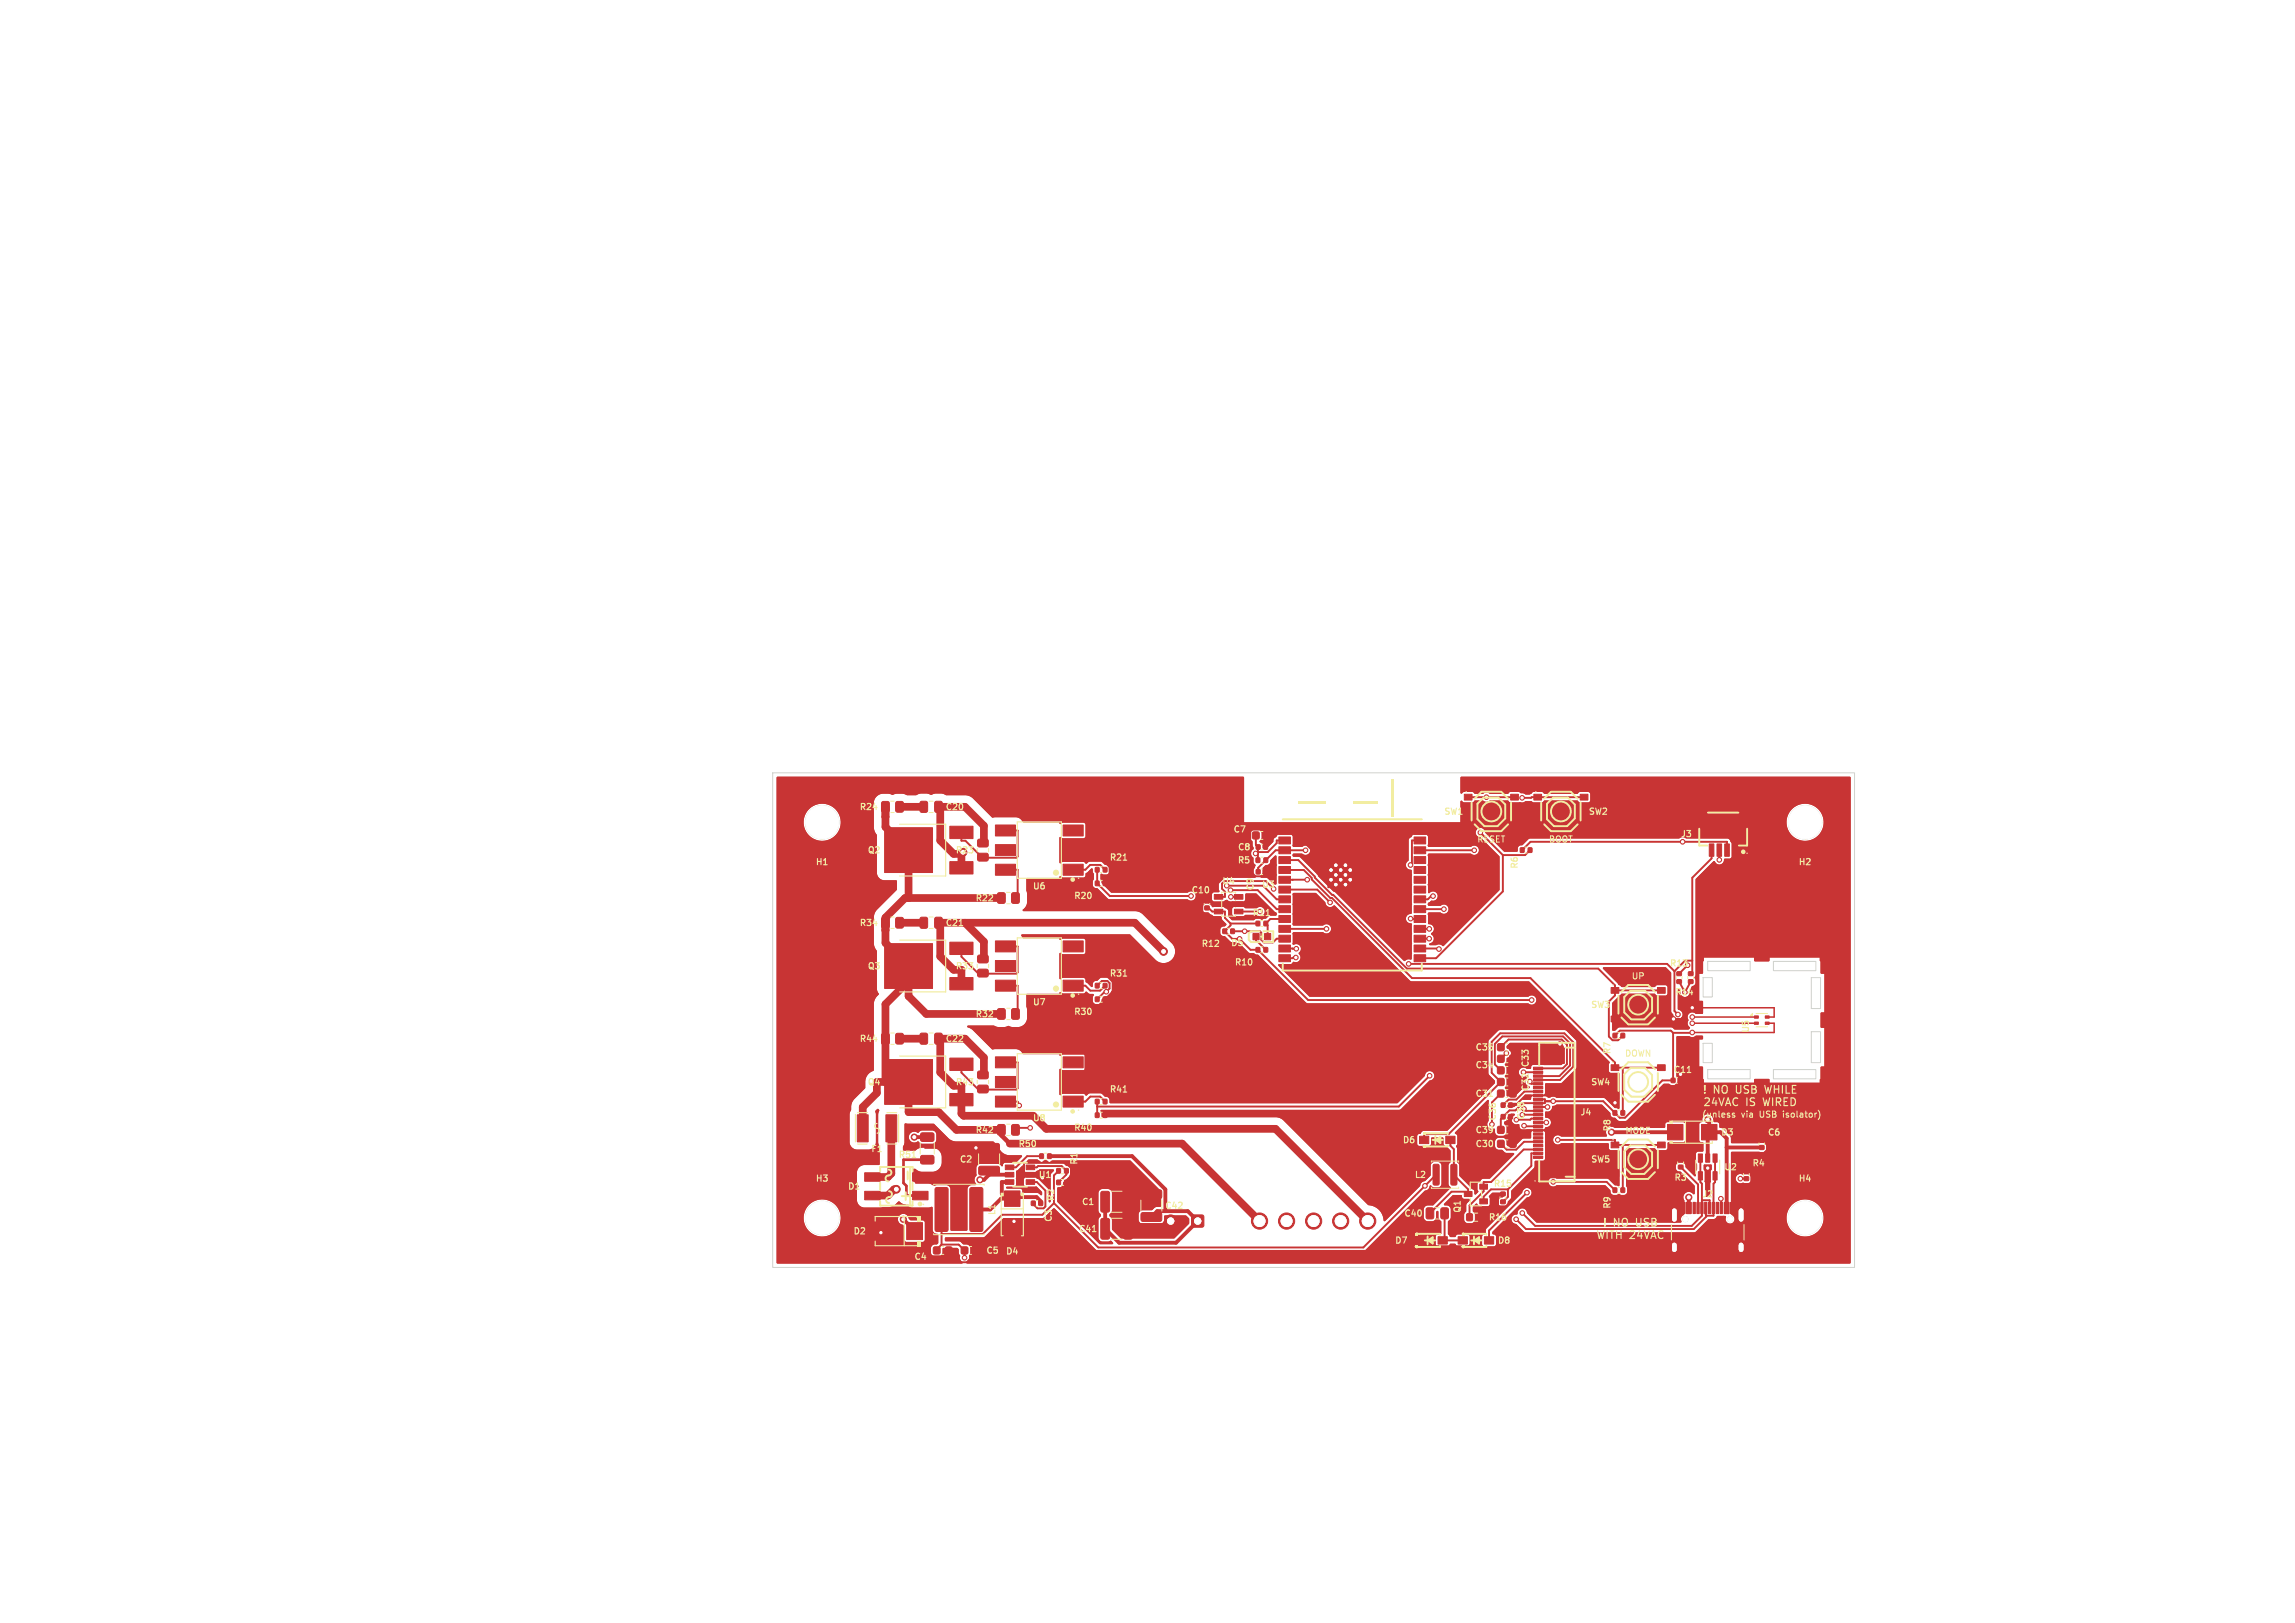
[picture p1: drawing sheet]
<svg xmlns="http://www.w3.org/2000/svg" width="297mm" height="210mm" viewBox="0 0 297 210" stroke-linecap="round" stroke-linejoin="round" font-family="sans-serif">
<defs><g id="words">
<g font-size="1.4" fill="#f2eda1">
<text x="220.3" y="141.7">!</text>
<text x="220.3" y="143.3">24VAC</text>
<text x="221.7" y="141.7">NO</text>
<text x="224.9" y="141.7">USB</text>
<text x="226" y="143.3">IS</text>
<text x="228.4" y="143.3">WIRED</text>
<text x="228.9" y="141.7">WHILE</text>
<text x="206.5" y="160.5">WITH 24VAC</text>
<text x="207.3" y="158.9">!</text>
<text x="208.8" y="158.9">NO</text>
<text x="211.9" y="158.9">USB</text>
</g>
<g font-size="1.1" fill="#f2eda1">
<text x="111.1" y="105">R24</text>
<text x="122.3" y="105">C20</text>
<text x="159.5" y="107.9">C7</text>
<text x="186.8" y="105.6">SW1</text>
<text x="205.5" y="105.6">SW2</text>
<text x="105.5" y="112.2">H1</text>
<text x="112.2" y="110.6">Q2</text>
<text x="123.6" y="110.6">R23</text>
<text x="143.5" y="111.6">R21</text>
<text x="160.1" y="111.9">R5</text>
<text x="160.1" y="110.2">C8</text>
<text x="191.1" y="109.2">RESET</text>
<text x="196.6" y="112.5" transform="rotate(-90 196.6 112.5)">R6</text>
<text x="200.4" y="109.2">BOOT</text>
<text x="217.4" y="108.5">J3</text>
<text x="232.7" y="112.2">H2</text>
<text x="126.1" y="116.8">R22</text>
<text x="133.6" y="115.3">U6</text>
<text x="138.9" y="116.5">R20</text>
<text x="154.1" y="115.8">C10</text>
<text x="158.1" y="114.6">U4</text>
<text x="162" y="118.7">R11</text>
<text x="162.4" y="115.3" transform="rotate(-90 162.4 115.3)">C9</text>
<text x="163.2" y="115.1">U3</text>
<text x="111.1" y="120">R34</text>
<text x="112.2" y="125.6">Q3</text>
<text x="122.3" y="120">C21</text>
<text x="123.6" y="125.6">R33</text>
<text x="155.4" y="122.7">R12</text>
<text x="159.2" y="122.6">D5</text>
<text x="159.7" y="125.1">R10</text>
<text x="216" y="125.3">R13</text>
<text x="126.1" y="131.8">R32</text>
<text x="133.6" y="130.3">U7</text>
<text x="138.9" y="131.5">R30</text>
<text x="143.5" y="126.6">R31</text>
<text x="205.8" y="130.6">SW3</text>
<text x="211.1" y="126.9">UP</text>
<text x="216.7" y="129">R14</text>
<text x="111.1" y="135">R44</text>
<text x="122.3" y="135">C22</text>
<text x="190.8" y="136.1">C35</text>
<text x="208.6" y="136.5" transform="rotate(-90 208.6 136.5)">R7</text>
<text x="210.2" y="136.9">DOWN</text>
<text x="226.5" y="133.7" transform="rotate(-90 226.5 133.7)">U5</text>
<text x="112.2" y="140.6">Q4</text>
<text x="123.6" y="140.6">R43</text>
<text x="143.5" y="141.6">R41</text>
<text x="190.8" y="138.4">C34</text>
<text x="190.8" y="142.1">C31</text>
<text x="198" y="141.3" transform="rotate(-90 198 141.3)">C32</text>
<text x="198" y="138.2" transform="rotate(-90 198 138.2)">C33</text>
<text x="205.8" y="140.6">SW4</text>
<text x="216.5" y="139">C11</text>
<text x="112.6" y="149.3">F1</text>
<text x="126.1" y="146.8">R42</text>
<text x="131.7" y="148.6">R50</text>
<text x="133.6" y="145.3">U8</text>
<text x="138.9" y="146.5">R40</text>
<text x="181.4" y="148.1">D6</text>
<text x="190.8" y="146.8">C39</text>
<text x="190.8" y="148.6">C30</text>
<text x="193.8" y="145.1" transform="rotate(-90 193.8 145.1)">C36</text>
<text x="197.5" y="145" transform="rotate(-90 197.5 145)">C38</text>
<text x="204.4" y="144.5">J4</text>
<text x="208.6" y="146.5" transform="rotate(-90 208.6 146.5)">R8</text>
<text x="210.3" y="146.9">MODE</text>
<text x="220.2" y="144.8">(unless</text>
<text x="222.6" y="147.1">D3</text>
<text x="225.4" y="144.8">via</text>
<text x="227.9" y="144.8">USB</text>
<text x="228.7" y="147.1">C6</text>
<text x="231.1" y="144.8">isolator)</text>
<text x="105.5" y="153.1">H3</text>
<text x="109.6" y="154.1">D1</text>
<text x="116.2" y="150">R51</text>
<text x="124.1" y="150.6">C2</text>
<text x="134.3" y="152.6">U1</text>
<text x="136.6" y="155.5" transform="rotate(-90 136.6 155.5)">R2</text>
<text x="139.6" y="150.8" transform="rotate(-90 139.6 150.8)">R1</text>
<text x="183" y="152.6">L2</text>
<text x="193.2" y="153.8">R15</text>
<text x="205.8" y="150.6">SW5</text>
<text x="216.6" y="153">R3</text>
<text x="220.2" y="155.1">J2</text>
<text x="223" y="151.6">U2</text>
<text x="226.7" y="151.1">R4</text>
<text x="232.7" y="153.1">H4</text>
<text x="110.3" y="159.9">D2</text>
<text x="129" y="157.3" transform="rotate(-90 129 157.3)">L1</text>
<text x="136.3" y="158.2" transform="rotate(-90 136.3 158.2)">C3</text>
<text x="139.5" y="159.6">C41</text>
<text x="139.9" y="156.1">C1</text>
<text x="150.7" y="156.6">C42</text>
<text x="180.4" y="161.1">D7</text>
<text x="181.6" y="157.6">C40</text>
<text x="189.2" y="157" transform="rotate(-90 189.2 157)">Q1</text>
<text x="192.5" y="158.1">R16</text>
<text x="193.7" y="161.1">D8</text>
<text x="208.6" y="156.5" transform="rotate(-90 208.6 156.5)">R9</text>
<text x="118.2" y="163.2">C4</text>
<text x="127.5" y="162.4">C5</text>
<text x="130.1" y="162.5">D4</text>
</g>
</g></defs>
<g fill="#c83434" stroke="#c83434" stroke-width=".13">
<path d="M141.8 142.3h.4v.5h-.4z"/>
<path d="M142.8 142.3h.4v.5h-.4z"/>
<path d="M184.6 156.3h.7l.2 .1v1.1l-.1 .2h-.6l-.2-.1-.1-1.1z"/>
<path d="M186.5 156.3h.7l.2 .1v1.1l-.1 .2h-.6l-.2-.1v-1.1z"/>
<path d="M185.5 150.7h.5l.2 .1 .1 2.4-.2 .1-.4 .1-.2-.2z"/>
<path d="M187.8 150.7h.6l.1 .1v2.4l-.1 .1-.5 .1-.1-.2z"/>
<path d="M114.1 133.8l.7-.1 .3 .2v1l-.2 .2h-.6l-.2-.2v-.9z"/>
<path d="M116 133.8l.7-.1 .2 .2v1l-.1 .2h-.6l-.3-.2v-.9z"/>
<path d="M193.8 135.1l.2-.1 .6 .1 .1 .2-.1 .6-.2 .1-.6-.1v-.1z"/>
<path d="M195.4 135.1l.1-.1 .7 .1v.2v.6l-.2 .1-.6-.1-.1-.1z"/>
<path d="M191.5 155.1h1v.7h-1z"/>
<path d="M191.5 153.2h1v.7h-1z"/>
<path d="M189.5 154.2h1v.6h-1z"/>
<path d="M193.8 136.6l.2-.1 .6 .1 .1 .2-.1 .6-.2 .1-.6-.1v-.1z"/>
<path d="M195.4 136.6l.1-.1 .7 .1v.2v.6l-.2 .1-.6-.1-.1-.1z"/>
<path d="M122.9 111.5h3v1.6h-3z"/>
<path d="M114.5 107.1h6.2v5.8h-6.2z"/>
<path d="M122.9 106.9h3v1.6h-3z"/>
<path d="M208.8 133.7h.4v.6h-.4z"/>
<path d="M209.8 133.7h.4v.6h-.4z"/>
<path d="M162.1 107.7l.2-.1 .6 .1 .1 .2-.1 .6-.1 .1-.7-.1v-.1z"/>
<path d="M163.7 107.7l.1-.1 .7 .1v.2v.6l-.2 .1-.6-.1-.1-.1z"/>
<path d="M162.6 109.3h.5v.6h-.5z"/>
<path d="M163.5 109.3h.5v.6h-.5z"/>
<path d="M215.8 145.5h2v2h-2z"/>
<path d="M220.2 145.5h2v2h-2z"/>
<path d="M193.8 145.8l.2-.1 .6 .1 .1 .2-.1 .6-.2 .1-.6-.1v-.1z"/>
<path d="M195.4 145.8l.1-.1 .7 .1v.2v.6l-.2 .1-.6-.1-.1-.1z"/>
<path d="M162.6 112.5h.5v.6h-.5z"/>
<path d="M163.5 112.5h.5v.6h-.5z"/>
<path d="M208.5 147.8h1v.7h-1z"/>
<path d="M214.5 147.8h1v.7h-1z"/>
<path d="M208.5 151.5h1v.7h-1z"/>
<path d="M214.5 151.5h1v.7h-1z"/>
<path d="M136.8 151.2h.4v.6h-.4z"/>
<path d="M137.8 151.2h.4v.6h-.4z"/>
<path d="M141.8 114h.4v.6h-.4z"/>
<path d="M142.8 114h.4v.6h-.4z"/>
<path d="M141.8 129h.4v.6h-.4z"/>
<path d="M142.8 129h.4v.6h-.4z"/>
<path d="M132.8 152.7h1.1v.6h-1.1z"/>
<path d="M132.8 151.7h1.1v.6h-1.1z"/>
<path d="M132.8 150.8h1.1v.6h-1.1z"/>
<path d="M130.1 150.8h1.1v.6h-1.1z"/>
<path d="M130.1 151.7h1.1v.6h-1.1z"/>
<path d="M130.1 152.7h1.1v.6h-1.1z"/>
<path d="M126.6 140.5l.1-.1h1l.2 .3v.6l-.3 .1h-.9l-.2-.2z"/>
<path d="M126.6 138.6h.1h1l.2 .2v.6l-.3 .2h-.9l-.2-.2z"/>
<path d="M217.4 155.6h.6v1.4h-.6z"/>
<path d="M218.2 155.6h.6v1.4h-.6z"/>
<path d="M219.6 155.6h.3v1.4h-.3z"/>
<path d="M220.6 155.6h.3v1.4h-.3z"/>
<path d="M221.1 155.6h.3v1.4h-.3z"/>
<path d="M222.1 155.6h.3v1.4h-.3z"/>
<path d="M223.1 155.6h.7v1.4h-.7z"/>
<path d="M223.9 155.6h.7v1.4h-.7z"/>
<path d="M222.6 155.6h.3v1.4h-.3z"/>
<path d="M221.6 155.6h.3v1.4h-.3z"/>
<path d="M220.1 155.6h.3v1.4h-.3z"/>
<path d="M219.1 155.6h.3v1.4h-.3z"/>
<path d="M129.1 115.6l.7-.1 .3 .2v1l-.2 .2h-.6l-.2-.2v-.9z"/>
<path d="M131 115.6l.7-.1 .2 .2v1l-.1 .2h-.6l-.3-.2v-.9z"/>
<path d="M119.1 103.7h.7l.2 .1 .1 1.1-.2 .2h-.6l-.2-.1-.1-1.1z"/>
<path d="M121 103.7h.7l.2 .1 .1 1.1-.2 .2h-.6l-.2-.1-.1-1.1z"/>
<path d="M165.5 107h1.5v.9h-1.5z"/>
<path d="M165.5 108.3h1.5v.9h-1.5z"/>
<path d="M165.5 109.6h1.5v.9h-1.5z"/>
<path d="M165.5 110.8h1.5v.9h-1.5z"/>
<path d="M165.5 112.1h1.5v.9h-1.5z"/>
<path d="M165.5 113.4h1.5v.9h-1.5z"/>
<path d="M165.5 114.7h1.5v.9h-1.5z"/>
<path d="M165.5 115.9h1.5v.9h-1.5z"/>
<path d="M165.5 117.2h1.5v.9h-1.5z"/>
<path d="M165.5 118.5h1.5v.9h-1.5z"/>
<path d="M165.5 119.7h1.5v.9h-1.5z"/>
<path d="M165.5 121h1.5v.9h-1.5z"/>
<path d="M165.5 122.3h1.5v.9h-1.5z"/>
<path d="M165.5 123.5h1.5v.9h-1.5z"/>
<path d="M183 123.5h1.5v.9h-1.5z"/>
<path d="M183 122.3h1.5v.9h-1.5z"/>
<path d="M183 121h1.5v.9h-1.5z"/>
<path d="M183 119.7h1.5v.9h-1.5z"/>
<path d="M183 118.5h1.5v.9h-1.5z"/>
<path d="M183 117.2h1.5v.9h-1.5z"/>
<path d="M183 115.9h1.5v.9h-1.5z"/>
<path d="M183 114.7h1.5v.9h-1.5z"/>
<path d="M183 113.4h1.5v.9h-1.5z"/>
<path d="M183 112.1h1.5v.9h-1.5z"/>
<path d="M183 110.8h1.5v.9h-1.5z"/>
<path d="M183 109.6h1.5v.9h-1.5z"/>
<path d="M183 108.3h1.5v.9h-1.5z"/>
<path d="M183 107h1.5v.9h-1.5z"/>
<path d="M171.8 111.6h.8v.8h-.8z"/>
<path d="M171.8 112.8h.8v.8h-.8z"/>
<path d="M171.8 114.1h.8v.8h-.8z"/>
<path d="M173.1 111.6h.8v.8h-.8z"/>
<path d="M173.1 112.8h.8v.8h-.8z"/>
<path d="M173.1 114.1h.8v.8h-.8z"/>
<path d="M174.3 111.6h.8v.8h-.8z"/>
<path d="M174.3 112.8h.8v.8h-.8z"/>
<path d="M174.3 114.1h.8v.8h-.8z"/>
<path d="M225.7 152.3h.6v.4h-.6z"/>
<path d="M225.7 151.3h.6v.4h-.6z"/>
<path d="M163.6 120.8h.8v.8h-.8z"/>
<path d="M162.1 120.8h.8v.8h-.8z"/>
<path d="M122.9 126.5h3v1.6h-3z"/>
<path d="M114.5 122.1h6.2v5.8h-6.2z"/>
<path d="M122.9 121.9h3v1.6h-3z"/>
<path d="M129.1 130.6l.7-.1 .3 .2v1l-.2 .2h-.6l-.2-.2v-.9z"/>
<path d="M131 130.6l.7-.1 .2 .2v1l-.1 .2h-.6l-.3-.2v-.9z"/>
<path d="M141.8 127.3h.4v.5h-.4z"/>
<path d="M142.8 127.3h.4v.5h-.4z"/>
<path d="M217 126.8h.6v.4h-.6z"/>
<path d="M217 125.8h.6v.4h-.6z"/>
<path d="M114.1 118.8l.7-.1 .3 .2v1l-.2 .2h-.6l-.2-.2v-.9z"/>
<path d="M116 118.8l.7-.1 .2 .2v1l-.1 .2h-.6l-.3-.2v-.9z"/>
<path d="M135.6 149.3h.4v.6h-.4z"/>
<path d="M134.6 149.3h.4v.6h-.4z"/>
<path d="M126.6 125.5l.1-.1h1l.2 .3v.6l-.3 .1h-.9l-.2-.2z"/>
<path d="M126.6 123.6h.1h1l.2 .2v.6l-.3 .2h-.9l-.2-.2z"/>
<path d="M159.7 117.7h1.2v.6h-1.2z"/>
<path d="M159.7 116.7h1.2v.6h-1.2z"/>
<path d="M159.7 115.8h1.2v.6h-1.2z"/>
<path d="M157.1 115.8h1.1v.6h-1.1z"/>
<path d="M157.1 117.7h1.1v.6h-1.1z"/>
<path d="M124.4 161.4l.2-.1 .6 .1 .1 .2-.1 .6-.1 .1-.7-.1v-.1z"/>
<path d="M126 161.4l.2-.1 .6 .1v.2v.6l-.2 .1-.6-.1-.1-.1z"/>
<path d="M196.8 109.7h.4v.6h-.4z"/>
<path d="M197.8 109.7h.4v.6h-.4z"/>
<path d="M119.1 118.7h.7l.2 .1 .1 1.1-.2 .2h-.6l-.2-.1-.1-1.1z"/>
<path d="M121 118.7h.7l.2 .1 .1 1.1-.2 .2h-.6l-.2-.1-.1-1.1z"/>
<path d="M208.8 153.7h.4v.6h-.4z"/>
<path d="M209.8 153.7h.4v.6h-.4z"/>
<path d="M126.6 110.5l.1-.1h1l.2 .3v.6l-.3 .1h-.9l-.2-.2z"/>
<path d="M126.6 108.6h.1h1l.2 .2v.6l-.3 .2h-.9l-.2-.2z"/>
<path d="M227.1 131.5h.5v.3h-.5z"/>
<path d="M227.1 132.3h.5v.3h-.5z"/>
<path d="M228.4 132.3h.6v.3h-.6z"/>
<path d="M228.4 131.5h.6v.3h-.6z"/>
<path d="M120.8 161.4l.2-.1 .6 .1 .1 .2-.1 .6-.2 .1-.6-.1v-.1z"/>
<path d="M122.4 161.4l.1-.1 .7 .1v.2v.6l-.2 .1-.6-.1-.1-.1z"/>
<path d="M142.5 157.7h.8l.3 .1v2.3l-.2 .2-.7 .1-.2-.2-.1-2.3z"/>
<path d="M145.5 157.7h.8l.2 .1 .1 2.3-.2 .2-.8 .1-.2-.2v-2.3z"/>
<path d="M198.4 149.6h1.2v.3h-1.2z"/>
<path d="M198.4 149.1h1.2v.3h-1.2z"/>
<path d="M198.4 148.6h1.2v.3h-1.2z"/>
<path d="M198.4 148.1h1.2v.3h-1.2z"/>
<path d="M198.4 147.6h1.2v.3h-1.2z"/>
<path d="M198.4 147.1h1.2v.3h-1.2z"/>
<path d="M198.4 146.6h1.2v.3h-1.2z"/>
<path d="M198.4 146.1h1.2v.3h-1.2z"/>
<path d="M198.4 145.6h1.2v.3h-1.2z"/>
<path d="M198.4 145.1h1.2v.3h-1.2z"/>
<path d="M198.4 144.6h1.2v.3h-1.2z"/>
<path d="M198.4 144.1h1.2v.3h-1.2z"/>
<path d="M198.4 143.6h1.2v.3h-1.2z"/>
<path d="M198.4 143.1h1.2v.3h-1.2z"/>
<path d="M198.4 142.6h1.2v.3h-1.2z"/>
<path d="M198.4 142.1h1.2v.3h-1.2z"/>
<path d="M198.4 141.6h1.2v.3h-1.2z"/>
<path d="M198.4 141.1h1.2v.3h-1.2z"/>
<path d="M198.4 140.6h1.2v.3h-1.2z"/>
<path d="M198.4 140.1h1.2v.3h-1.2z"/>
<path d="M198.4 139.6h1.2v.3h-1.2z"/>
<path d="M198.4 139.1h1.2v.3h-1.2z"/>
<path d="M198.4 138.6h1.2v.3h-1.2z"/>
<path d="M198.4 138.1h1.2v.3h-1.2z"/>
<path d="M199.5 150.4h3v2h-3z"/>
<path d="M199.5 135.6h3v2h-3z"/>
<path d="M137.6 126.8h2.6v1.5h-2.6z"/>
<path d="M137.6 124.3h2.6v1.4h-2.6z"/>
<path d="M137.6 121.7h2.6v1.5h-2.6z"/>
<path d="M128.8 121.7h2.6v1.5h-2.6z"/>
<path d="M128.8 124.3h2.6v1.4h-2.6z"/>
<path d="M128.8 126.8h2.6v1.5h-2.6z"/>
<path d="M130 154.1h2v2h-2z"/>
<path d="M130 158.5h2v2h-2z"/>
<path d="M189.8 157.1h.7v.8h-.7z"/>
<path d="M191.5 157.1h.7v.8h-.7z"/>
<path d="M194.2 155.3h.6v.4h-.6z"/>
<path d="M194.2 154.3h.6v.4h-.6z"/>
<path d="M162.6 119.2h.4v.6h-.4z"/>
<path d="M163.6 119.2h.4v.6h-.4z"/>
<path d="M218.5 126.8h.6v.4h-.6z"/>
<path d="M218.5 125.8h.6v.4h-.6z"/>
<path d="M193.8 141.1l.2-.1 .6 .1 .1 .2-.1 .6-.2 .1-.6-.1v-.1z"/>
<path d="M195.4 141.1l.1-.1 .7 .1v.2v.6l-.2 .1-.6-.1-.1-.1z"/>
<path d="M137.6 141.8h2.6v1.5h-2.6z"/>
<path d="M137.6 139.3h2.6v1.4h-2.6z"/>
<path d="M137.6 136.7h2.6v1.5h-2.6z"/>
<path d="M128.8 136.7h2.6v1.5h-2.6z"/>
<path d="M128.8 139.3h2.6v1.4h-2.6z"/>
<path d="M128.8 141.8h2.6v1.5h-2.6z"/>
<path d="M217.2 150.8h.6v.4h-.6z"/>
<path d="M217.2 149.8h.6v.4h-.6z"/>
<path d="M114.1 103.8l.7-.1 .3 .2v1l-.2 .2h-.6l-.2-.2v-.9z"/>
<path d="M116 103.8l.7-.1 .2 .2v1l-.1 .2h-.6l-.3-.2v-.9z"/>
<path d="M216.3 139.5h.5v.6h-.5z"/>
<path d="M217.2 139.5h.5v.6h-.5z"/>
<path d="M147.7 157l.2-.1h2.3l.1 .3v.7l-.2 .2-2.3-.1-.2-.2z"/>
<path d="M147.7 154h.2h2.3l.1 .2v.7l-.2 .2h-2.3l-.2-.2z"/>
<path d="M182.7 160h1.2v1h-1.2z"/>
<path d="M186.1 160h1.2v1h-1.2z"/>
<path d="M122.9 141.5h3v1.6h-3z"/>
<path d="M114.5 137.1h6.2v5.8h-6.2z"/>
<path d="M122.9 136.9h3v1.6h-3z"/>
<path d="M188.7 160h1.2v1h-1.2z"/>
<path d="M192.1 160h1.2v1h-1.2z"/>
<path d="M208.8 143.7h.4v.6h-.4z"/>
<path d="M209.8 143.7h.4v.6h-.4z"/>
<path d="M137.6 111.8h2.6v1.5h-2.6z"/>
<path d="M137.6 109.3h2.6v1.4h-2.6z"/>
<path d="M137.6 106.7h2.6v1.5h-2.6z"/>
<path d="M128.8 106.7h2.6v1.5h-2.6z"/>
<path d="M128.8 109.3h2.6v1.4h-2.6z"/>
<path d="M128.8 111.8h2.6v1.5h-2.6z"/>
<path d="M118.1 154.2h2v1.1h-2z"/>
<path d="M118.1 151.8h2v1.1h-2z"/>
<path d="M111.9 151.8h2v1.1h-2z"/>
<path d="M111.9 154.2h2v1.1h-2z"/>
<path d="M117.3 158.2h2.1v2.2h-2.1z"/>
<path d="M112.6 158.2h2.1v2.2h-2.1z"/>
<path d="M162.6 111h.4v.6h-.4z"/>
<path d="M163.6 111h.4v.6h-.4z"/>
<path d="M119.1 133.7h.7l.2 .1 .1 1.1-.2 .2h-.6l-.2-.1-.1-1.1z"/>
<path d="M121 133.7h.7l.2 .1 .1 1.1-.2 .2h-.6l-.2-.1-.1-1.1z"/>
<path d="M142.5 154.2h.8l.3 .1v2.3l-.2 .2-.7 .1-.2-.2-.1-2.3z"/>
<path d="M145.5 154.2h.8l.2 .1 .1 2.3-.2 .2-.8 .1-.2-.2v-2.3z"/>
<path d="M110.9 144.3h1.5v3.4h-1.5z"/>
<path d="M114.6 144.3h1.5v3.4h-1.5z"/>
<path d="M126.7 151l.2-.1h2.3l.1 .3v.7l-.2 .2-2.3-.1-.2-.2z"/>
<path d="M126.7 148h.2h2.3l.1 .2v.7l-.2 .2h-2.3l-.2-.2z"/>
<path d="M162.6 122.6h.4v.6h-.4z"/>
<path d="M163.6 122.6h.4v.6h-.4z"/>
<path d="M155.9 117.2h.6v.5h-.6z"/>
<path d="M155.9 116.3h.6v.5h-.6z"/>
<path d="M224.2 109.2h.6v1.6h-.6z"/>
<path d="M223.2 109.2h.6v1.6h-.6z"/>
<path d="M222.2 109.2h.6v1.6h-.6z"/>
<path d="M221.2 109.2h.6v1.6h-.6z"/>
<path d="M225.2 105h1.2v2h-1.2z"/>
<path d="M219.6 105h1.2v2h-1.2z"/>
<path d="M183.7 147h1.2v1h-1.2z"/>
<path d="M187.1 147h1.2v1h-1.2z"/>
<path d="M141.8 144h.4v.6h-.4z"/>
<path d="M142.8 144h.4v.6h-.4z"/>
<path d="M119.2 149.6l.2-.1h1.3l.2 .3v.7l-.3 .1h-1.3l-.2-.2z"/>
<path d="M119.2 146.6h.2h1.3l.2 .2v.7l-.3 .2h-1.3l-.2-.2z"/>
<path d="M227.7 148.2h.6v.5h-.6z"/>
<path d="M227.7 147.3h.6v.5h-.6z"/>
<path d="M193.8 147.6l.2-.1 .6 .1 .1 .2-.1 .6-.2 .1-.6-.1v-.1z"/>
<path d="M195.4 147.6l.1-.1 .7 .1v.2v.6l-.2 .1-.6-.1-.1-.1z"/>
<path d="M194.3 142.7h.5v.6h-.5z"/>
<path d="M195.2 142.7h.5v.6h-.5z"/>
<path d="M194.3 144.2h.5v.6h-.5z"/>
<path d="M195.2 144.2h.5v.6h-.5z"/>
<path d="M193.8 139.6l.2-.1 .6 .1 .1 .2-.1 .6-.2 .1-.6-.1v-.1z"/>
<path d="M195.4 139.6l.1-.1 .7 .1v.2v.6l-.2 .1-.6-.1-.1-.1z"/>
<path d="M198.5 102.8h1v.7h-1z"/>
<path d="M204.5 102.8h1v.7h-1z"/>
<path d="M198.5 106.5h1v.7h-1z"/>
<path d="M204.5 106.5h1v.7h-1z"/>
<path d="M208.5 137.8h1v.7h-1z"/>
<path d="M214.5 137.8h1v.7h-1z"/>
<path d="M208.5 141.5h1v.7h-1z"/>
<path d="M214.5 141.5h1v.7h-1z"/>
<path d="M141.8 112.3h.4v.5h-.4z"/>
<path d="M142.8 112.3h.4v.5h-.4z"/>
<path d="M189.5 102.8h1v.7h-1z"/>
<path d="M195.5 102.8h1v.7h-1z"/>
<path d="M189.5 106.5h1v.7h-1z"/>
<path d="M195.5 106.5h1v.7h-1z"/>
<path d="M125.6 153.7h1.4l.2 .1v5.3l-.2 .2-1.2 .1-.3-.2v-5.3z"/>
<path d="M121.1 153.7h1.3l.3 .1v5.3l-.2 .2-1.3 .1-.2-.2v-5.3z"/>
<path d="M208.5 127.8h1v.7h-1z"/>
<path d="M214.5 127.8h1v.7h-1z"/>
<path d="M208.5 131.5h1v.7h-1z"/>
<path d="M214.5 131.5h1v.7h-1z"/>
<path d="M136.8 152.7h.4v.6h-.4z"/>
<path d="M137.8 152.7h.4v.6h-.4z"/>
<path d="M129.1 145.6l.7-.1 .3 .2v1l-.2 .2h-.6l-.2-.2v-.9z"/>
<path d="M131 145.6l.7-.1 .2 .2v1l-.1 .2h-.6l-.3-.2v-.9z"/>
<path d="M193.8 138.1l.2-.1 .6 .1 .1 .2-.1 .6-.2 .1-.6-.1v-.1z"/>
<path d="M195.4 138.1l.1-.1 .7 .1v.2v.6l-.2 .1-.6-.1-.1-.1z"/>
<path d="M133.5 155.4h.5v.6h-.5z"/>
<path d="M134.4 155.4h.5v.6h-.5z"/>
<path d="M219.8 151.6h.5v1.1h-.5z"/>
<path d="M220.7 151.6h.6v1.1h-.6z"/>
<path d="M221.7 151.6h.5v1.1h-.5z"/>
<path d="M221.7 149.3h.5v1.1h-.5z"/>
<path d="M220.7 149.3h.6v1.1h-.6z"/>
<path d="M219.8 149.3h.5v1.1h-.5z"/>
<path d="M158.3 120.2h.4v.6h-.4z"/>
<path d="M159.3 120.2h.4v.6h-.4z"/>
<path d="M154.3 157.3l.1-.1 1.3 .1 .1 .2-.1 1.2-.2 .1-1.2-.1-.1-.1z"/>
<circle cx="172.2" cy="112.6" r=".25"/>
<circle cx="172.2" cy="113.8" r=".25"/>
<circle cx="172.9" cy="112" r=".25"/>
<circle cx="172.9" cy="113.2" r=".25"/>
<circle cx="172.9" cy="114.5" r=".25"/>
<circle cx="173.5" cy="112.6" r=".25"/>
<circle cx="173.5" cy="113.8" r=".25"/>
<circle cx="174.1" cy="112" r=".25"/>
<circle cx="174.1" cy="113.2" r=".25"/>
<circle cx="174.1" cy="114.5" r=".25"/>
<circle cx="174.7" cy="112.6" r=".25"/>
<circle cx="174.7" cy="113.8" r=".25"/>
<circle cx="163" cy="158" r="1.05"/>
<circle cx="166.5" cy="158" r="1.05"/>
<circle cx="170" cy="158" r="1.05"/>
<circle cx="173.5" cy="158" r="1.05"/>
<circle cx="177" cy="158" r="1.05"/>
<circle cx="151.5" cy="158" r=".8"/>
<circle cx="116" cy="153.9" r=".5"/>
<circle cx="150.6" cy="123.1" r=".5"/>
<circle cx="209" cy="142.7" r=".3"/>
<circle cx="219" cy="130.4" r=".3"/>
<circle cx="114" cy="159.5" r=".3"/>
<circle cx="221" cy="151.1" r=".3"/>
<circle cx="201.9" cy="135.1" r=".3"/>
<circle cx="216.6" cy="131.9" r=".3"/>
<circle cx="126.3" cy="148.5" r=".3"/>
<circle cx="131.2" cy="158" r=".3"/>
<circle cx="126.8" cy="152.7" r=".4"/>
<circle cx="116.9" cy="157.8" r=".4"/>
<circle cx="208.5" cy="146.5" r=".4"/>
<circle cx="118.3" cy="147.1" r=".4"/>
<circle cx="218.5" cy="154.9" r=".4"/>
<circle cx="201" cy="152.9" r=".3"/>
<circle cx="217.8" cy="108.9" r=".3"/>
<circle cx="184.4" cy="153.4" r=".3"/>
<circle cx="124.8" cy="162.7" r=".3"/>
<circle cx="198.2" cy="129.4" r=".3"/>
<circle cx="201" cy="142.5" r=".3"/>
<circle cx="219" cy="133.6" r=".3"/>
<circle cx="160.4" cy="121.5" r=".3"/>
<circle cx="162.5" cy="110.4" r=".3"/>
<circle cx="196.2" cy="157.8" r=".3"/>
<circle cx="167.7" cy="123.9" r=".3"/>
<circle cx="167.8" cy="122.8" r=".3"/>
<circle cx="197" cy="157" r=".3"/>
<circle cx="222.7" cy="155.1" r=".3"/>
<circle cx="225.2" cy="152.5" r=".3"/>
<circle cx="192.4" cy="103.1" r=".3"/>
<circle cx="169" cy="110" r=".3"/>
<circle cx="222.5" cy="111.3" r=".3"/>
<circle cx="169.2" cy="113.8" r=".3"/>
<circle cx="219" cy="131.6" r=".3"/>
<circle cx="218.4" cy="124.9" r=".3"/>
<circle cx="172.1" cy="116.8" r=".3"/>
<circle cx="219" cy="132.4" r=".3"/>
<circle cx="217.1" cy="131.3" r=".3"/>
<circle cx="182.3" cy="124.7" r=".3"/>
<circle cx="154.1" cy="115.9" r=".3"/>
<circle cx="143.2" cy="128.3" r=".3"/>
<circle cx="159.2" cy="115.2" r=".3"/>
<circle cx="171.7" cy="120.2" r=".3"/>
<circle cx="164.8" cy="115" r=".3"/>
<circle cx="161.1" cy="120.5" r=".3"/>
<circle cx="159.3" cy="116.1" r=".3"/>
<circle cx="197" cy="103.2" r=".3"/>
<circle cx="191.6" cy="107.7" r=".3"/>
<circle cx="200.3" cy="143.2" r=".3"/>
<circle cx="186.2" cy="122.8" r=".3"/>
<circle cx="185" cy="121.5" r=".3"/>
<circle cx="185" cy="120.2" r=".3"/>
<circle cx="182.5" cy="118.9" r=".3"/>
<circle cx="196.2" cy="144.9" r=".3"/>
<circle cx="200.1" cy="145.2" r=".3"/>
<circle cx="186.9" cy="117.6" r=".3"/>
<circle cx="197.2" cy="145.7" r=".3"/>
<circle cx="185.5" cy="115.9" r=".3"/>
<circle cx="201.6" cy="147.5" r=".3"/>
<circle cx="190.8" cy="110" r=".3"/>
<circle cx="185" cy="139.2" r=".3"/>
<circle cx="182.5" cy="111.9" r=".3"/>
<circle cx="133.3" cy="145.9" r=".3"/>
<circle cx="131.9" cy="143.1" r=".3"/>
<circle cx="193.1" cy="145.5" r=".3"/>
<circle cx="197.6" cy="154.3" r=".3"/>
<circle cx="197.2" cy="138.7" r=".3"/>
<circle cx="194.9" cy="136.3" r=".3"/>
</g>
<g fill="none" stroke="#c83434" stroke-width="1">
<path d="M114.6 104.4v2.6l3 3v6.2M114.6 105.7h.1M116.4 104.4h3.1M116.4 119.4h3.1M124.4 110.5v1.8M124.9 119.4l2.4 2.5v2.1l-.1 .1 .1-.1M127.3 109l-.1 .1 .1-.1v-2.1l-2.4-2.5h-3.5l.3 .2v4.2l1.7 1.7M127.3 109h.1M129.6 116.2h-12.5l-2.5 2.5v3.3l3 3v3.9l2.3 2.3h9.7M114.6 120.4h.1M114.6 135h.1M116.4 134.4h3.1"/>
<path d="M117.6 127l-3 2.9v10.1M124.4 125.5v1.8M127.3 139l-.1 .1 .1-.1v-2.1l-2.4-2.5h-3.5l.3 .2v4.2l1.7 1.7M127.3 124h.1M127.3 139h.1M150.6 123.1l-3.7-3.7h-25.5l.3 .2v4.2l1.7 1.7M111.6 146v-2.8l1.9-1.8v-1.4h4.1v3.9h3.9l2.3 2.3h5.8M115.4 146v5.9l-.5 .4h-2M116 153.9h-.3l-.8 .8h-2M124.4 140.5v3.6l.3 .3h9l1.7 1.7h29.7l11.9 11.9M130.7 148h22.3l10 10M216.7 156.7v1.1"/>
<path d="M225.3 156.7v1.1M216.7 161.1v.6M225.3 161.1v.6"/>
</g>
<path d="M129.6 146.2v.7l1.1 1.1" fill="none" stroke="#c83434" stroke-width=".6"/>
<g fill="none" stroke="#c83434" stroke-width=".5">
<path d="M116.9 157.8l1.5 1.5M118.3 147.1h1.7M120 147.1h.1M120 150.1h.1M126.3 148.5h1.7M128 151.5v.5M128 152l-.7 .7h-.5M128 152h2.6M130.6 155.1l.2-.2h3.3l.6 .5v.3M130.6 153h-1v1.5l.7 .6M131 155.1h-1.5l-1.4 1.4h-1.8M135.8 149.6h10.7l4.3 4.3v2.8"/>
<path d="M143 155.5v3.5l1.8 1.8h7.4l2.8-2.8-1.3-1.3h-3.9l-.8 .8M208.5 146.5h8.3M218.5 154.9v1.4M221.2 145v1.5h1.5M221.2 146.5l-.2 .2v3.2M223.5 147.3v9M223.5 156.3h-.1M223.5 148.5h4.5"/>
</g>
<path d="M120 150.1h-3.1v3l.4 .4v1.2h1.8" fill="none" stroke="#c83434" stroke-width=".35"/>
<g fill="none" stroke="#c83434" stroke-width=".25">
<path d="M124.4 107.7v1.1h.5l2.2 2.1h.1M127.2 110.9v.1M130.1 112.5h1.6v3.4l-.3 .3M130.1 107.5h1.6v3.3l-.2 .2h-4.2l-.1-.1M138.9 110h2.5l2.2 2.2v1.5M138.9 112.5h1.6l.6-.6h1.3l.6 .6M142 112.5v1.8l1.6 1.6h10.5M143.6 113.7h9.8l2.8 2.9M143.6 113.7l-.6 .6M156.2 117.5h.2l.5 .5h1.6v.8l.8 .7M158.1 115l.4 .4v.7h-.8M158.5 114h5.3"/>
<path d="M158.8 114.6h4.7l1.7 1.8h1.1M159.2 115.2h3.6l2.4 2.4h1.1M159.3 119.5v.2l-.8 .8 1 1M159.3 119.5h3.5M159.3 116.1h1M160.3 117h-3.6l-.4-.4h-.2l-.5 .5v2M160.3 118h2.8M161.8 112.7l.7 .7h.7l.6-.6M161.8 112.7h-2.6l-3.4 3.4M162.5 110.4h.3M162.5 108.1v1.2l.3 .3M162.8 109.6v1.7"/>
<path d="M162.8 109.6h.1M164.1 108.1v1.2l-.3 .3M164.1 108.1l.6-.6h2.6l4.3 4.3M164.1 108.1l-.8-.8h-1.2l-.3 .3v5.1M166.3 118.9h-1.9l-.6 .6 .2 .2v1.5M166.3 111.3h1.7l4.4 4.5h.1l9.6 9.5h24.7l2.2 2.2v1.3l-.8 .8v4.5l.5 .5h.7l.6-.6M166.3 112.6h2.4l1 1v.2l2.5 2.4h.2l10.3 10.4h15.4l10.9 10.9v.7h6M166.3 108.8h-1.1v.3l-1.1 1.2h-1.3M166.3 115.1h4.2l1.6 1.7M169 110h-3.9l-2.3 2.3v.5M169.2 113.8h-2.9M171.6 111.8v.2h3.1"/>
<path d="M172.2 114.5h2.5M172.2 113.2h2.5M182.5 118.9h1.3M183.8 108.8h-1.1v2.9l-.2 .2M183.8 110h7M183.8 117.6h3.1M185.5 116h-.3l-.4 .4h-1M190 103.2h6M191.6 107.7l2.9 2.9M194.5 110.6v4.7l-8.7 8.7h-2M197 110l1.1-1.1h25.4v1.1M198 110l-.6 .6h-2.9"/>
<path d="M205 103.2h-6.8h-.1h-1.1M205.8 106.9h.1M220.2 106.9h-31l-.6 .6h-12.7l-4.3 4.3M220.2 106v1.3h5.6v-1.3M221.5 110v1.1l-2.5 2.5v12.2l-.2 .2M222.5 110v1.3M224.5 107.3v2.7M124.4 122.7v1.1l2.1 2.1h.7M124.4 137.7v1.1l2.1 2.1h.7M127.2 125.9v.1M130.1 122.5h1.6v3.3l-.2 .2h-4.2l-.1-.1M130.1 127.5h1.6v3.4l-.3 .3"/>
<path d="M130.1 137.5h1.6v3.3l-.2 .2h-4.2l-.1-.1M138.9 125h3.1l2 2v1.3l-3.5 3.6v8.1h-1.6M138.9 127.5h1.6l.6 .7h1.3l.6-.7M142 127.5l.6-.6h.7l.3 .3v.7l-.4 .4h-.2l-1 1M143 129.3h.1M159.5 120.5h3.5l.2 .2v.9l.4 .3h1.1l.5-.4h1.1M160.4 121.5l1.4 1.4h1l6.5 6.5h28.9M162.5 121.2v.7h.3l1 1M166.3 122.7l1.5 .1M166.3 120.2h5.4M167.7 123.9l-1.4 .1M182.3 124.7h33.4"/>
<path d="M183.8 122.7h2.3l.1 .1M183.8 120.2h1.2M183.8 121.5h1.2M185 139.2l-4 4h-39M194.2 138.5l-.7-.8v-2.6l.9-1h7.9l.9 .9v2.9l-1.4 1.3h-2.8M194.2 135.5l1-1h6.9l.7 .7v2.5l-.6 .5h-3.2M194.9 136.3l-.7 .7M195.8 135.5l.4 .4v.7M196.2 136.6l-.4 .4v4.5M197.2 138.7h1.8M199 139.7h2.9l1.7-1.7v-3.1l-1.2-1.2h-8.3l-1.1 1.1v4l1.2 1.2-6.7 6.7h-3.2v.8M201.9 135.1l-1 .9v.6h-4.7"/>
<path d="M209 128.2h6M210 138.2v5.8M216.5 133.6v6.2h-1.4l-4.8 4.8h-.7l-2.1-2.1h-6.5M216.5 133.6l-.3-.2h-6.6l-.6 .6M216.7 125.7v5.1l.4 .5M217.3 127l.7 1.4 .8-1.4M217.5 139v.8l-1.7 1.7v.4h-.8v.6l-2.7 2.7h-10.5l-1.5 1.5M218.1 124.3h.9M218.4 124.9l-1.1 1.1M219 130.4l-1.4 1.5h-8.6M219 133.6h-2.5M113.6 159.3h1.3l3.3 3.3h3.8l.8-.8 1.5 1.5h.8l1.3-1.2v-.3h1l2.3-2.3"/>
<path d="M117.5 156l-2.9 2.8v.5M119.7 148.5h6.6M121.8 156.5v4.5M127.2 140.9v.1M128 148.5h.1M129.7 159.5h1.3M129.7 159.5l2.4 2.4h50.6l.6-.6M130.1 142.5h1.6l.2 .6M131.2 158v.6l-.8 .9M131.4 146.2h.1M133.3 145.9h-1.6l-.3 .3M133.3 152h-.8v-1.4l.1-.1h5.3l.7 .6v1.9"/>
<path d="M133.3 153h.9l1.1 1.1v2l-.3 .3h-.7l-.6-.6v-.1M133.3 151.1h.9l.1-.2h3.1l.6 .6v.5l-1 1M134.8 149.6h-1.9l-1.4 1.5h-.9M136.4 155.7l-1.5 1.5h-5.2l-2.5 2.5h-5.4M137 151.5l-.6 .6v3.6M138 153h6.6l.8 .8v.2l.5 .5h3.1l-1 1h-2M138.9 142.5h1.6l.6-.6h1.3l.6 .6M142 142.5v1.8M146.6 158.4l-.6 .6M146.6 155.5v2.9M151.5 158l-.4 .4h-4.5M185.8 152l-9.4 9.4h-34.3l-5.7-5.7"/>
<path d="M186.9 157v3.5M187.7 147.5v.8l.5 .4v3.3l1.8 1.9v.6M190 154.2h-2.1l-2.9 2.8M193.9 156.1l-1.4 1.4h-.7v2l-1.7 1.8h-6.8M194.2 141.5l-1.1 1.2v2.8M194.5 154.5l-.6 .6v1M195.1 153.9h-2.2l-.9 .9v.7M195.1 153.9v1l-.6 .6M195.5 144.5v1.4l.3 .3M195.8 146.2v1.8M195.8 146.2h4.1l.4 .5M197 144.2h2"/>
<path d="M197.2 145.7h.1h1.7M197.5 143.7h1.5M197.6 154.3l-4.9 4.9v1.3M198.2 140.2h.8M199 142.2h.9v.5h-2.8l-1 1h-.8l-1.1 1.1v1.4M199 148.7h-1.8l-4.2 4.2h-1v1.3l-1.8 1.8v1.5M199 143.2h1.3M199 144.7h-.8l-.2 .2h-1.8M199 145.2h1.1M199 149.2h-.8v1.7l-3.1 3M199 147.7h-1.8l-1 1.1h-1.2l-.8-.8M199 141.2h-1.7l-1.1 1.1h-1l-.7 .7"/>
<path d="M200.3 146.7v4.7M201 152.9h6.9l1.1 1.1M201.6 147.5h7.4v.7h6M209 151.9h-.8l-.4-.5h-8.6v.4l-4.3 4.3h-1M209 142.7v-.8h-.8l-.1-.2h-10.7l-1.2 1.3h-.7M210 148.2v5.8M215 151.7l2.3 2.3v1.3M217.3 155.3l-.6 .6v1.3M217.3 155.3h.4v1M217.5 150h-1.3l-1.2 1.2v.7M217.5 151l2.3 2.3v3M220 149.9v3.1l.3 .2v4.1l-1.4 1.3h-20.2l-1.7-1.6"/>
<path d="M220.7 156.3l.1 1.1-1.6 1.6h-21.7l-1.3-1.2M221 151.1v1.1M221.2 155.3v1M221.9 149.9v3.1l-.2 .2v4.1h-.9M222.7 155.1v1.2M224.7 155.3h-.5v1M224.7 155.3l.6 .6v1.3M225.2 152.5h.8M228 147.5l.7 .6v.7l-2.7 2.7 .6 .6v1.3l-1.9 1.9M121.8 161h2.3l.7 .8v.9M121.8 161l-.6 .7v.1M183.3 160.5v.8"/>
<path d="M186.7 160.5h2.6M216.7 161.4v-1.1h8.6v1.1"/>
</g>
<path d="M219 130.4h10.6v1.2h-.9M219 131.6h8.3M219 132.4h8.3M228.7 132.4h.9v1.2h-10.6" fill="none" stroke="#c83434" stroke-width=".2"/>
<path d="M133.3 152h1.2" fill="none" stroke="#c83434" stroke-width=".4"/>
<path d="M199.9 142.5h1.1" fill="none" stroke="#c83434" stroke-width=".3"/>
<g fill="#c83434">
<path d="M192.5 142.4l.1-.1 .1 .1-.1 2.6a.63 .63 0 0 0 0 .8 .63 .63 0 0 0 .7 .2l.2 .1v.5l.1 .2a.92 .92 0 0 0 .9 .2l.3-.2 .2-.3v-.7l-.3-.4a.36 .36 0 0 1 .3-.4l.1-.5 .4-.4h.4l.1 .1a.64 .64 0 0 0-.3 .9 .64 .64 0 0 0 .8 .3l.1 .1a.63 .63 0 0 0 .3 .7 .63 .63 0 0 0 .7 0h.7l-.1 .3-.1 .8h-1l-1.1 1h-.9l-.1-.2v-.5l-.2-.2-.2-.2h-.6a.52 .52 0 0 0-.5 .5v.7l.2 .3 .7 .1 .4 .4h1l.2 .1-3.2 3.2-1 .1-.2 .3-.4 .2v.8l.1 .3-.3 .4-.2-.1v-.5l-.3-.1-1.6-1.8-.1-1.4-.2-.4-.1-1.8a.36 .36 0 0 1 .1-.5v-1l-.3-.3v-.2z"/>
<path d="M195.1 143l.3-.3 .9 .1v.1l-.4 .3-.7 .1-.1-.1z"/>
<path d="M197.4 141.7h.8l.1 .1-.2 .5h-1.1v-.2z"/>
<path d="M195.4 135l6.5-.1 .4 .4 .1 2.2-.3 .3h-3.7a.4 .4 0 0 0-.3 .5h-.5a.63 .63 0 0 0-.9 0 .63 .63 0 0 0 .1 .9 .63 .63 0 0 0 .9 0l.1 .1a.72 .72 0 0 0-.4 .7 .72 .72 0 0 0 .6 .6l-.1 .2-.9 .1-1 1h-.9l-.1-.1a.93 .93 0 0 0-.2-.9l-.1-.2 .3-.3v-.7l-.3-.5 .3-.3v-.7l-.3-.5 .3-.3v-.5a.67 .67 0 0 0 .5-.6 .67 .67 0 0 0-.5-.7v-.3z"/>
<path d="M163.4 112.3l.4-.3a.57 .57 0 0 0 .6-.7l.6-.6h.2v2.5v1.2h-.4l-.8-.8-.9-.1 .3-.4z"/>
<path d="M220.5 150.7h.9l.1 .1v.5l-.1 .3-.1 3.2-.1 .1h-.4l-.1-.1-.1-3.2-.1-.3z"/>
<path d="M100.5 100.6l60.4-.1 .1 .1v5.8h28v-.1h42.2a2.4 2.4 0 0 0 3.4 2.3 2.4 2.4 0 0 0 .5-4.1 2.4 2.4 0 0 0-3.9 1.5v.3h-42.2v-2.6l.1-.1 .4 .2h1l.4-.2h1.1a.65 .65 0 0 0 .8 0h2.3l.3 .2h1.7l.4-.1h.7l.3 .1h1l.4-.2h4.2l.3 .2h1.1l.3-.2v-.9l-.3-.2h-1.1l-.3 .2h-4.2l-.3-.2h-1.1l-.5 .3h-.5l-.4-.2h-.3l-.2-.1h-1.1l-.4 .2h-2.3a.72 .72 0 0 0-.9 0h-1l-.4-.2h-1.1l-.3 .2-.1-2.1 50.4-.1 .1 .1v62.8l-114.3 .1-.1-.1a.83 .83 0 0 0 .3-1l.2-.2v-.7l-.3-.4-.7-.1-.5-.4h-1.8v-.4l5.1-.1 2.5-2.5h5l.3-.1 1.2-1.2 5.5 5.5h.2h34.4h.2l7.7-7.8a.74 .74 0 0 0 .7-.6l.4 .2 .6 .1 .3-.2 .1-.2v-2.6l-.1-.2-.3-.2a.87 .87 0 0 0-.8 .2l-.2 .3v1.3l-.7 .7a.72 .72 0 0 0-.6 .7l-4.5 4.5h-.2a2.16 2.16 0 0 0-2.1-2.1l-11-11-.4-.2-.4-.1h-22.5l-.1-.1-.2-.8 38.7-.1 .2-.1 3.7-3.7a.62 .62 0 0 0 .6-.7 .62 .62 0 0 0-.7-.5 .62 .62 0 0 0-.5 .6l-3.6 3.6h-37.1l-.1-.1v-.4l-.1-.3-.5-.1-.6-.4h-1.4l-.4 .3-.4-.3h-2.7l-.2 .2h-.2v-3.3a.24 .24 0 0 1 .4 .1l2.9-.1 .1-.2-.1-1.6-.2-.2h-2.7l-.3 .2-.1-.2h-4.7l-.1-.1a.98 .98 0 0 0-.8-.6l-3.1 .1-2.5-2.5-.7-.5 .1-.1h3.4a2.32 2.32 0 0 0 1.6 .1l.2-.1 .6 .2a1.45 1.45 0 0 0 1.8-.8v-1.4l-.1-.5v-1.5l.1-.1h4.2v-.1a.24 .24 0 0 1 .4 0l2.7 .1 .4-.3 .3 .3h.5a.29 .29 0 0 1 0 .5v.5l.1 .2 .3 .1h.4a.61 .61 0 0 0 .4-.6l.4-.4a.8 .8 0 0 0 .8-.6l.2-.3v-.8l-.4-.6-.2-.1h-.9l-.5 .4a.46 .46 0 0 0-.6 .4v.4h-.1l-.8-.6-.1-.4-.2-.2h-2.7l-.2 .2h-.2v-3.3a.24 .24 0 0 1 .4 .1l2.9-.1 .1-.2-.1-1.6-.2-.2h-2.7l-.3 .2-.1-.2h-4.7l-.2-.4 .1-.1h13.9l3.4 3.4a1.51 1.51 0 0 0 2-.1 1.51 1.51 0 0 0 .1-2.1l-3.9-3.8-.6-.4h-14.7l-.2-.1 .5-.5h22.8v.4l.2 .3 .6 .1 .7 .4 .9 .1 .2 .4 .5 .6-.2 .2a.6 .6 0 0 0-.6 .5v.5l.1 .2 .5 .1 .7 .7 .7 .1 .5 .2 1.3 1.2h.5l.6 .3 6.2 6.1 .2 .1h28.5a.62 .62 0 0 0 .9 0 .62 .62 0 0 0 0-.8 .62 .62 0 0 0-.9 0h-28.2l-4.1-4.1 .1-.2h1.7a.28 .28 0 0 1 .4-.2 .62 .62 0 0 0 .7-.4 .62 .62 0 0 0-.2-.7v-.1a.64 .64 0 0 0 .1-.9 .64 .64 0 0 0-.9-.2v-.1v-1.3v-.2h4a.61 .61 0 0 0 .8 0 .61 .61 0 0 0 0-.9 .61 .61 0 0 0-.9 .1l-3.9-.1v-4l.1-.2h2.8l1.3 1.3a.62 .62 0 0 0 .5 .6 .62 .62 0 0 0 .6-.3l10 9.9h15.3l10.4 10.4-.1 .3v1l.2 .1h1.1l.1 .1v4.5l-.1 .1-.5-.1-1.3-1.3h-.2h-6a.76 .76 0 0 0-.9-.1h-.3l-.3-.2a.13 .13 0 0 1-.2-.1 .13 .13 0 0 1 .1-.1l.1-1.4 2.1-.1 1.8-1.8 .1-.2v-3.3l-.1-.2-1.2-1.2-.2-.1h-8.5l-1.3 1.2-.1 .3v4.1l.1 .2 .7 .7 .1 .4-6.2 6.1h-3.1l-.2 .1a.46 .46 0 0 1-.5 .4l-.1 .2v1l.1 .2 1.5 .1 .2-.3 .1-.8h1.4l.1 .1v.8l.4 .2 .5 .6v1.4l-.3 .5v2.4l.4 .5-2.3 2.2-.7 .1a.54 .54 0 0 0-.6 .5l.1 1.1 .1 .3 .3 .1h.7l.3-.1 .1-.3 .1-.8a.14 .14 0 0 1 .1-.1 .14 .14 0 0 1 .1 .1l.1 .8 .3 .5v1.5v.1l-.6 .1-.1 .2v1l.3 .3h1.3l.3-.4h.6l.3 .4h1.4l.2-.3v-1h1.6v1l.1 .2 1.5 .1 .2-.3v-1l-.1-.2-.3-.1-.1-.3 1.7-1.7h.8v.1a.71 .71 0 0 0 .6 .6l1 1 .2 .1h21.9l.2-.1 1.6-1.7h.8l.4-.4h1l.1 .1a.58 .58 0 0 0 .5 .9 .58 .58 0 0 0 .5-.8h6.8v.2a2.4 2.4 0 0 0 3.6 2 2.4 2.4 0 0 0 0-4.2 2.4 2.4 0 0 0-3.6 2h-6.8l-.4-.4v-4.7h.6a.65 .65 0 0 0 .3 .6 .65 .65 0 0 0 .7 0h.8l.2-.3v-.4l-.1-.2-.2-.2-.8 .1a.6 .6 0 0 0-.9 .4h-.6v-3.3h4.3l.2-.2 .1-.2v-.6l-.4-.2h-4.1l-.2-.9-.9-.9-.4-.2-.1-.5-.1-.2-.6-.1a.75 .75 0 0 0-.6-.9 .75 .75 0 0 0-.9 .6v.3l-.3 .1-.1 .2v2.1l.1 .3 .4 .1v1l-.1 .1h-.6l-.2 .2v1.2l.1 .3v.6l-.1 .2v.7h-.2l-1.1-1.1-.1-.4-.2-.2-.7-.1-.2 .2-.1 .2v.4l.1 .3 .5 .1 1.8 1.8v1l-.1 .1a.75 .75 0 0 0-1.1-.1 .75 .75 0 0 0-.1 1l-.1 1.8a.72 .72 0 0 0-.3 .9l-18.7 .1-1.3-1.2a.63 .63 0 0 0-.7-.6 .63 .63 0 0 0-.5 .7 .77 .77 0 0 0-.8 .6h-.8l2.8-2.7a.62 .62 0 0 0 .6-.7 .62 .62 0 0 0-.6-.6 .62 .62 0 0 0-.6 .7l-4.6 4.6-.1 .7-.4 .1-.1 .2h-1.6l-.2-.3h-1.3l-.4 .4h-.6l-.3-.4v-1.6l.3-.5 .1-1.1a.66 .66 0 0 0-.9-.5v-.2l1.2-1.2h1l.2 .5h.9v.2l-.4 .5-.1 .9-.2 .5v.8l.4 .3a.87 .87 0 0 0 .8-.2l.2-.2v-.7l-.3-.5v-.5l.4-.4 .1-.1 .3 .4 1.3-.1 .1-.2v-.7l-.1-.3 .5-.5h1.5v.3l-.2 .3a.6 .6 0 0 0-.6 .4v.4l.1 .3 .2 .1h.6a.6 .6 0 0 0 .4-.6l.3-.5 .1-.9 1.2-1.2h3.6v.1a.64 .64 0 0 0 1.1 .4h6.2l.7 .7a.45 .45 0 0 0 .4 .5h.4a.46 .46 0 0 1 .6 0h.6l.2-.3v-.6l-.2-.3 .1-4.8h3.6l.3 .2h1.2l.2-.2 .1-.8h1.9l.3-.1v-2.2l-.3-.3h-2l-.3 .1v.5l-.1 .1h-6.4a.73 .73 0 0 0-.9 .1 .73 .73 0 0 0-.1 .9l-.2 .2h-5.7a.62 .62 0 0 0-.9 0 .62 .62 0 0 0 0 .8 .62 .62 0 0 0 .9 0h6l.1 .1v.6l.1 .2h1.2l.1 4.6-.2 .1-.4-.1-.8-.8-.2-.1h-6.6a.6 .6 0 0 0-1 .4h-3.6l1.7-1.8 .1-.9h1.1l.2-.1 .1-3.6a.39 .39 0 0 1-.2-.4 .39 .39 0 0 1 .4-.3 .63 .63 0 0 0 .5-.7 .63 .63 0 0 0-.7-.5l-.1-.6 .1-.2a.65 .65 0 0 0 .9-.7l.6-.2h5.8l1.1 1.1a.58 .58 0 0 0 .6 .7l.6 .4 .9-.1 4.8-4.7 .7-.1 .3 .2h.4l.3-.1 .1-.2v-.5l-.2-.4v-5l.2-.1h1.5a.7 .7 0 0 0 .9-.1h.8l.1 .1-.1 .4h-.4v3.5l.5 .1v1.5l.1 .1v.4h6.5v-.4l.1-.1h1.8l.1 .1v.4h6.5v-.4l.1-.1v-1.5l.1-.1h.4v-5h-.4l-.1-.1v-1.8l.1-.1h.4v-5l-.5-.1v-1.5l-.1-.1v-.4h-6.5v.4l-.1 .1h-1.8l-.1-.1v-.4h-6.5v.4l-.1 .1v1.5l-.1 .1h-.4v3.5l.5 .1v1.5l-.1 .1h-.9a.62 .62 0 0 0-.8 0 .62 .62 0 0 0-.1 .8 .76 .76 0 0 0 .2 1l-.2 .2h-1.8l-.4-.3h-6.7l-.6 .5h-.3l-.1-3.6 .8-.9 .5-.3h4.2l.3 .2h1.2l.2-.2v-.9l-.3-.2h-1.1l-.3 .2h-4.3l-.4-.3-1.9-2-.1-.2 .2-.1 8 .1 .7 .7v5l.2 .4a.61 .61 0 0 0 .6 .6 .61 .61 0 0 0 .7-.6 .61 .61 0 0 0-.6-.6l-.1-.2v-2.4l.2-.2a.66 .66 0 0 1 .2 .7 .62 .62 0 0 0 .8 .4 .62 .62 0 0 0 .3-.8l.4-.6a.46 .46 0 0 0 .4-.4v-.4a.43 .43 0 0 1 0-.6v-12.4l2.3-2.4 .2 .1a.62 .62 0 0 0 .8 .4 .62 .62 0 0 0 .4-.7l.8-.1 .2-.2v-1.8l-.4-.6h-5.5a.72 .72 0 0 0-.9 0h-19.3l-.2 .1-.8 .7a.6 .6 0 0 0-.6 .9h-1.8l-2.4-2.4a.62 .62 0 0 0-.6-.7 .62 .62 0 0 0-.6 .6 .62 .62 0 0 0 .6 .7l2.5 2.4-.1 4.4-7.2 7.2a.8 .8 0 0 0-1-.1h-.8l-.1-.1 .1-.1a.62 .62 0 0 0 .6-.6 .62 .62 0 0 0-.4-.6v-.1a.62 .62 0 0 0 .3-.8 .62 .62 0 0 0-.7-.4v-1.3v-.2h1.6a.62 .62 0 0 0 .9 0 .62 .62 0 0 0 0-.9 .62 .62 0 0 0-.9 0h-1.5l-.1-.2 .1-.2a.79 .79 0 0 1 .8-.3 .61 .61 0 0 0 .2-.9 .61 .61 0 0 0-.9 0l-.2-.1v-1v-3.9v-.1h5.6a.61 .61 0 0 0 .8-.1 .61 .61 0 0 0 0-.9 .61 .61 0 0 0-.9 .1h-5.4l-.1-.2v-1.2l-.1-.2h-1.8l-.5 .5-.1 .2v2.6a.66 .66 0 0 0-.3 .8 .66 .66 0 0 0 .6 .4l.1 .7v5a.67 .67 0 0 0-.7 .3 .67 .67 0 0 0 .1 .7l.2 .2 .4 .1v.1v4.4a.35 .35 0 0 1-.5 .1l-.4 .3-.1-.1-8.9-8.8-.3-.2-4.2-4.4h-.9l-.1-.2 .1-.3 1.1 .1a.61 .61 0 0 0 .9-.1 .61 .61 0 0 0-.1-.9 .61 .61 0 0 0-.8 .1l-1.2-.1v-1.3l-.2-.2h-1.7l-.2 .3a.58 .58 0 0 0-.4 .7l-.9 .8h-.4l-.1-.6-.4-.3 .3-.4-.1-.9-.3-.3h-.7l-.3 .2-.1 .2v.7v.2l.3 .3 .1 1a.71 .71 0 0 0 0 1.2v.5a.61 .61 0 0 1 .1 .8l-.1 .7 .3 .3-.1 .2h-4l-.6 .5-.1 .2 .1 1.1-.7 .1-.2 .1v.8l.2 .3 1.2-.1 .3-.1 .2-.1a.71 .71 0 0 0 .8 .2h1.3l.2-.2 .1-.8h1.4l2.6 2.6-.1 .3h-.8l-.5 .4h-.2a.44 .44 0 0 1-.6 0h-.4l-.4 .2h-2.8l-.4-.5v-.7l-.2-.3h.6l.1 .7 .2 .2 1.2 .1 .3-.2h1.4a.62 .62 0 0 0 .9 0 .62 .62 0 0 0 0-.9 .62 .62 0 0 0-.9 0h-1.4l-.3-.1-1.2-.1-.3 .3h-.6l-.5-.2h-1.4l-.2-.4-.3-.1h-.6l-.2 .4h-22.8l.1-.6-.1-3 .1-.1h4.2v-.2h.1l.3 .2 2.7-.1 .2-.1 .1-.4 .8-.6 .3 .7v.6l-.2 .4 .1 .6 .1 .2 .4 .1 1.5 1.3 10.2 .1a.62 .62 0 0 0 .9 0 .62 .62 0 0 0 0-.9 .62 .62 0 0 0-.9 0h-9.9l-1.2-1.2-.2-.6v-.6h1l.2-.3v-.5a.55 .55 0 0 0-.6-.4l-.6-.4h-1.4l-.4 .3-.4-.3h-2.7l-.2 .2h-.2v-3.3a.24 .24 0 0 1 .4 .1l2.9-.1 .1-.2-.1-1.6-.2-.2h-2.7l-.3 .2-.1-.2h-4.7l-.1-.1a.98 .98 0 0 0-.8-.6l-3.1 .1-2.5-2.5-.4-.3-.5-.1h-2.5l-.7-.2a1.88 1.88 0 0 0-1.2 .1l-.7-.1a1.88 1.88 0 0 0-1.2 .1l-1.3 .1-.5-.2h-.8l-.6 .2-.6-.2a1.45 1.45 0 0 0-1.8 .8v3.6l.1 .5 .3 .5v5a1.02 1.02 0 0 0 .9 .8h1.6l.1 1.2-2.7 2.7-.3 .6v3.7l.1 .5 .3 .5v4.9l.2 .7a1.62 1.62 0 0 0-.6 1.1v8.7l-.2 .1a1.51 1.51 0 0 0-.9 1.3v.9l-1.5 1.5-.3 .6-.1 .7-.2 .6v3.6a.99 .99 0 0 0 1 1l1.6-.1 .4-.1 .3-.3 .2-.5v-3.6l-.1-.4 .2-.3h.2a.41 .41 0 0 1 0 .6l-.1 3.7 .2 .6v2.2l-.1 .1-1.9 .1a1 1 0 0 0-.9 .9v1.3l.2 .5-.2 .5v1.4a1.02 1.02 0 0 0 .9 .9l3.5-.1 .4-.2 .5-.5h.2a1.27 1.27 0 0 0 .9 .4l.4 .3 .3 .1 2.7-.1v3a.72 .72 0 0 0 .7 .5v1.1l-.1 .2a.79 .79 0 0 0-.8 .4v.9l.5 .3a.92 .92 0 0 0 .8-.2 .89 .89 0 0 0 .2-.8l.1-.1h1.8l.2 .2v.5l.1 .2a.9 .9 0 0 0 .4 1l-.1 .1h-23.9l-.1-6h3.5v.2a2.4 2.4 0 0 0 2.3 2.3 2.4 2.4 0 0 0 2.5-2.2h7.4v.2a.8 .8 0 0 0 .6 .5l.2 .2v1.7l.2 .2 2.2 .1 .2-.1v-2.6l-.2-.1h-1.5l-.3-.2a.7 .7 0 0 0-.8-.6 .7 .7 0 0 0-.6 .7h-7.4v-.1a2.4 2.4 0 0 0-2.3-2.5 2.4 2.4 0 0 0-2.5 2.3h-3.5v-51.2h3.5v.2a2.4 2.4 0 0 0 3.6 2 2.4 2.4 0 0 0 0-4.2 2.4 2.4 0 0 0-3.6 2h-3.5z"/>
<path d="M136 150.3l.2-.1h10.1l4 4-.1 1.9-.7 .1-.4 .4h-1.2a.54 .54 0 0 0-.6 .5l.1 .8 .1 .3 .3 .1 2.3 .1 .4-.2a.87 .87 0 0 0 .2-.8l.1-.1h2.6l.5 .4v.6l-2 2h-6.8l-1.2-1.2v-1.3l-.3-.4a.41 .41 0 0 1 .2-.5l.1-2.6-.2-.3-.2-.1-.8-.1a.54 .54 0 0 0-.6 .6l.1 2.5a.4 .4 0 0 1 .3 .4 .4 .4 0 0 1-.3 .3l-.1 .3 .1 2.5 .2 .2 .3 .1h.7l.4-.2 .3 .3-.1 .2h-1.7l-5.4-5.5-.1-1.8a.71 .71 0 0 0 .8-.4v-.3l.8-.8 .1-.3 .1-.7a.55 .55 0 0 0-.6-.4l-.4-.3h-1.6z"/>
<path d="M117.1 145.4h3.7l2 1.9 .4 .3 .5 .1h4.8l.7 .6a1.54 1.54 0 0 0 1.4 1.2h1.5l.2 .1-.9 .9h-1.4l-.2 .1-.1 .3-.6-.3h-2.2a.54 .54 0 0 0-.6 .5v.7a.35 .35 0 0 1-.1 .5 .93 .93 0 0 0 .1 1h-.1h-.5a.54 .54 0 0 0-.5 .6v5.2l-.1 .2h-2l-.1-.1v-5.3a.54 .54 0 0 0-.5-.6l-1.4 .1a.31 .31 0 0 1-.4-.1l-.5-.2h-1.7l-.4-.5v-1.2l.1-.2a.52 .52 0 0 1 .6 .3l.4 .1h1.5a1.24 1.24 0 0 0 1.2-1.2v-.7a1.24 1.24 0 0 0-1.2-1.2h-1.5l-.8 .4h-1.4l-.1-.1v-.5a1.55 1.55 0 0 0 .2-1.1h.5a.87 .87 0 0 0 1.3 .5l.2 .2 .2 .1 1.6-.1 .3-.3v-.8a.54 .54 0 0 0-.5-.5h-1.5l-.4 .3a.78 .78 0 0 0-1.2 .6h-.5z"/>
<path d="M131.5 151.5l.8-.7 .2 .1v.6l.2 .1h1.3l.6-.3h1.7l.1 .2-.4 .5v3.5l-.1 .1-.2-.1v-1.6l-1.3-1.3-.5-.3h-1.1l-.3 .2v.8l.1 .2h1.5l.7 .7 .1 .3a.21 .21 0 0 1-.3 .1 .21 .21 0 0 1-.1-.1l-.3-.2h-1.8h-.1a.36 .36 0 0 0-.3-.5h-1.7l-.1-.1 .1-.1 1-.1 .2-.1z"/>
<path d="M133.1 150.1h1.2a.28 .28 0 0 1 .3 .3l-.5 .1-1.2-.1v-.1z"/>
<path d="M135 150.3a.39 .39 0 0 1 .4-.2 .39 .39 0 0 1 .3 .3l-.6 .1-.2-.1z"/>
</g>
<g fill="#fff" stroke="#fff" stroke-width=".13">
<circle cx="116" cy="153.9" r=".25"/>
<circle cx="150.6" cy="123.1" r=".25"/>
<circle cx="209" cy="142.7" r=".15"/>
<circle cx="219" cy="130.4" r=".15"/>
<circle cx="114" cy="159.5" r=".15"/>
<circle cx="221" cy="151.1" r=".15"/>
<circle cx="201.9" cy="135.1" r=".15"/>
<circle cx="216.6" cy="131.9" r=".15"/>
<circle cx="126.3" cy="148.5" r=".15"/>
<circle cx="131.2" cy="158" r=".15"/>
<circle cx="126.8" cy="152.7" r=".2"/>
<circle cx="116.9" cy="157.8" r=".2"/>
<circle cx="118.3" cy="147.1" r=".2"/>
<circle cx="218.6" cy="154.9" r=".2"/>
<circle cx="201" cy="152.9" r=".15"/>
<circle cx="217.8" cy="108.9" r=".15"/>
<circle cx="184.4" cy="153.4" r=".15"/>
<circle cx="124.8" cy="162.7" r=".15"/>
<circle cx="198.2" cy="129.4" r=".15"/>
<circle cx="201" cy="142.5" r=".15"/>
<circle cx="219" cy="133.6" r=".15"/>
<circle cx="160.4" cy="121.5" r=".15"/>
<circle cx="162.5" cy="110.4" r=".15"/>
<circle cx="196.2" cy="157.8" r=".15"/>
<circle cx="167.7" cy="123.9" r=".15"/>
<circle cx="167.8" cy="122.8" r=".15"/>
<circle cx="197" cy="157" r=".15"/>
<circle cx="222.7" cy="155.1" r=".15"/>
<circle cx="225.2" cy="152.5" r=".15"/>
<circle cx="192.4" cy="103.2" r=".15"/>
<circle cx="169" cy="110" r=".15"/>
<circle cx="222.5" cy="111.3" r=".15"/>
<circle cx="169.2" cy="113.8" r=".15"/>
<circle cx="219" cy="131.6" r=".15"/>
<circle cx="218.4" cy="124.9" r=".15"/>
<circle cx="172.1" cy="116.8" r=".15"/>
<circle cx="219" cy="132.4" r=".15"/>
<circle cx="217.1" cy="131.3" r=".15"/>
<circle cx="182.3" cy="124.7" r=".15"/>
<circle cx="143.2" cy="128.3" r=".15"/>
<circle cx="159.2" cy="115.2" r=".15"/>
<circle cx="171.7" cy="120.2" r=".15"/>
<circle cx="161.1" cy="120.5" r=".15"/>
<circle cx="159.3" cy="116" r=".15"/>
<circle cx="197" cy="103.2" r=".15"/>
<circle cx="191.6" cy="107.7" r=".15"/>
<circle cx="200.3" cy="143.2" r=".15"/>
<circle cx="186.2" cy="122.8" r=".15"/>
<circle cx="185" cy="121.5" r=".15"/>
<circle cx="185" cy="120.2" r=".15"/>
<circle cx="182.5" cy="118.9" r=".15"/>
<circle cx="196.2" cy="144.9" r=".15"/>
<circle cx="200.1" cy="145.2" r=".15"/>
<circle cx="186.9" cy="117.6" r=".15"/>
<circle cx="197.2" cy="145.7" r=".15"/>
<circle cx="185.5" cy="116" r=".15"/>
<circle cx="201.6" cy="147.5" r=".15"/>
<circle cx="190.8" cy="110" r=".15"/>
<circle cx="185" cy="139.2" r=".15"/>
<circle cx="182.5" cy="111.9" r=".15"/>
<circle cx="133.3" cy="145.9" r=".15"/>
<circle cx="131.9" cy="143" r=".15"/>
<circle cx="193.1" cy="145.5" r=".15"/>
<circle cx="197.6" cy="154.3" r=".15"/>
<circle cx="197.2" cy="138.7" r=".15"/>
<circle cx="194.9" cy="136.3" r=".15"/>
<circle cx="218.1" cy="157.8" r=".33"/>
<circle cx="223.9" cy="157.8" r=".33"/>
<circle cx="172.2" cy="112.6" r=".15"/>
<circle cx="172.2" cy="113.8" r=".15"/>
<circle cx="172.9" cy="112" r=".15"/>
<circle cx="172.9" cy="113.2" r=".15"/>
<circle cx="172.9" cy="114.5" r=".15"/>
<circle cx="173.5" cy="112.6" r=".15"/>
<circle cx="173.5" cy="113.8" r=".15"/>
<circle cx="174.1" cy="112" r=".15"/>
<circle cx="174.1" cy="113.2" r=".15"/>
<circle cx="174.1" cy="114.5" r=".15"/>
<circle cx="174.7" cy="112.6" r=".15"/>
<circle cx="174.7" cy="113.8" r=".15"/>
<circle cx="106.4" cy="157.6" r="2.15"/>
<circle cx="233.6" cy="157.6" r="2.15"/>
<circle cx="106.4" cy="106.4" r="2.15"/>
<circle cx="233.6" cy="106.4" r="2.15"/>
<circle cx="163" cy="158" r=".7"/>
<circle cx="166.5" cy="158" r=".7"/>
<circle cx="170" cy="158" r=".7"/>
<circle cx="173.5" cy="158" r=".7"/>
<circle cx="177" cy="158" r=".7"/>
<circle cx="155" cy="158" r=".4"/>
<circle cx="151.5" cy="158" r=".4"/>
</g>
<path d="M216.7 156.7v1.1M225.3 156.7v1.1M216.7 161.1v.6M225.3 161.1v.6" fill="none" stroke="#fff" stroke-width=".6"/>
<g fill="none" stroke="#f2eda1" stroke-width=".15">
<path d="M116.4 106.7h6v6.7h-6M124.1 119.8h.5M145.4 111.3h.4M163.9 118.5h.4M145.4 126.3h.4M218.4 138.8h.4M118 149.8h.5M141.4 159.4h.4M145.4 141.3h.4M190.3 155v1h1.4M191.7 153h-1.4v1M191.7 154v1"/>
<path d="M192.7 141.9h.5M216.4 145.1h5.2M218.1 145.1v2.8M221.6 147.7v.2h-5.2M228.4 140.4l.2 1"/>
</g>
<g fill="none" stroke="#f2eda1" stroke-width=".13">
<path d="M163.2 107.6h.2M163.2 108.6h.2M163.2 109.2h.2M163.2 110h.2M115.3 133.7h.4M115.3 135.1h.4M194.9 135h.2M194.9 136h.2M194.9 136.5h.2M194.9 137.5h.2M209.3 133.6h.4M209.3 134.4h.4"/>
<path d="M142.3 142.2h.4M142.3 142.9h.4M185.2 150.4v-.2h3.6v.2M185.2 153.6v.2h3.6v-.2M185.7 156.3h.6M185.7 157.7h.6M224.5 144.1l-.2-.1-.1 .1v.2h.3v.2h-.3M230.8 143.8h.1M235.3 143.7a.94 .94 0 0 1 0 1.1"/>
<circle cx="216.4" cy="147.8" r=".03"/>
</g>
<g fill="#f2eda1">
<path d="M216 145h.5v.4h-.5z"/>
<path d="M216 147.6h.5v.4h-.5z"/>
</g>
<g fill="none" stroke="#f2eda1" stroke-width=".13">
<path d="M115.3 118.7h.4M120.2 103.7h.6M120.2 105.1h.6M120.2 118.7h.6M126.5 109.8v.4M127.9 109.8v.4M130.3 115.5h.4M130.3 116.9h.4M142.3 113.9h.4M142.3 114.7h.4M158.1 115.6v-.1h1.8v.1M158.1 116.5v1"/>
<path d="M158.1 118.4v.2h1.8v-.2M159.9 116.5v.1M159.9 117.5h.1M163.2 112.4h.2M163.2 113.2h.2M197.3 109.6h.4M197.3 110.4h.4M115.3 120.1h.4M120.2 120.1h.6M126.5 124.8v.4M126.5 139.8v.4M127.9 124.8v.4"/>
<path d="M127.9 139.8v.4M130.3 130.5h.4M130.3 131.9h.4M142.3 128.9h.4M142.3 129.7h.4M142.3 127.2h.4M142.3 127.9h.4M216.9 126.3v.4M217.7 126.3v.4M227.3 131.1h1.4M227.3 132.9h1.4M135.1 149.2h.4"/>
<path d="M135.1 150h.4M137.3 151.1h.4M137.3 151.9h.4M143.8 157.6h1.4M194.9 145.7h.2M194.9 146.7h.2M209.3 153.6h.4M209.3 154.4h.4M216.3 158.5v2M225.6 151.8v.4M225.7 158.5v2M226.4 151.8v.4"/>
<path d="M121.9 161.3h.2M121.9 162.3h.2M125.5 161.3h.2M125.5 162.3h.2M143.8 160.4h1.4"/>
<circle cx="139.6" cy="128.7" r=".03"/>
<circle cx="129.7" cy="154.7" r=".03"/>
<circle cx="198.7" cy="152.8" r=".03"/>
<circle cx="208.7" cy="147.5" r=".03"/>
</g>
<g fill="none" stroke="#f2eda1" stroke-width=".25">
<path d="M166 106h18M163 120.5h-1.1l-.3 .3v.8l.3 .3h1.1M163.2 121.2h.2M163.4 120.8v.8M163.5 120.5h1.3v1.4h-1.3M166 124.7v.9h18v-.9M202.6 135.6h1.2M203.7 134.9h-4.5v3M203.8 134.9v18h-4.6v-2.8M131.1 150.5h1.8M131.1 153.6h1.8M202.6 152.3h1.2"/>
<path d="M209.5 148.8v2.4M209.8 151.7l.9 .9h2.6l.9-.9M209.8 148.3l.9-.8h2.6l.9 .8M210.2 149l.8-.8h1.9l.9 .9v1.8l-1 1h-1.7l-.9-.9zM214.6 148.8v2.4"/>
<circle cx="212" cy="150" r="1.28"/>
</g>
<path d="M168 103.9h3.6M175.1 103.9h3.2M180.3 100.9v4.8" fill="none" stroke="#f2eda1" stroke-width=".38"/>
<path d="M116.4 121.7h6v6.7h-6M131.6 121.4h5.8v7.3h-5.8zM129.6 154.7v5.2h.2M129.6 156.4h2.8M132.4 154.7v5.2h-.2" fill="none" stroke="#f2eda1" stroke-width=".15"/>
<path d="M226.8 131.1v.3h-.3z" fill="#f2eda1" stroke="#f2eda1" stroke-width=".13"/>
<circle cx="136.7" cy="127.9" r=".2" fill="none" stroke="#f2eda1" stroke-width=".4"/>
<circle cx="138.8" cy="128.8" r=".15" fill="none" stroke="#f2eda1" stroke-width=".3"/>
<g fill="#f2eda1">
<path d="M129.5 154.3h.4v.5h-.4z"/>
<path d="M132.1 154.3h.4v.5h-.4z"/>
</g>
<g fill="none" stroke="#f2eda1" stroke-width=".13">
<path d="M115.3 103.7h.4M115.3 105.1h.4M163.1 119.1h.4M163.1 119.9h.4M218.4 126.3v.4M219.2 126.3v.4M147.6 155.3v1.4M150.4 155.3v1.4M190.8 157h.4M190.8 158h.4M194.1 154.8v.4M194.9 141h.2"/>
<path d="M194.9 142h.2M194.9 154.8v.4M216.9 140.2h.2M217.1 150.3v.4M217.9 150.3v.4"/>
<circle cx="139.6" cy="143.7" r=".03"/>
<circle cx="183.2" cy="161.3" r=".03"/>
</g>
<path d="M131.6 136.4h5.8v7.3h-5.8z" fill="none" stroke="#f2eda1" stroke-width=".15"/>
<circle cx="136.7" cy="142.9" r=".2" fill="none" stroke="#f2eda1" stroke-width=".4"/>
<circle cx="138.8" cy="143.8" r=".15" fill="none" stroke="#f2eda1" stroke-width=".3"/>
<g fill="#f2eda1" stroke="#f2eda1" stroke-width=".13">
<circle cx="183.4" cy="159.6" r=".12"/>
<circle cx="183.4" cy="161.3" r=".12"/>
</g>
<path d="M183.4 159.7h2.9v.1M184.7 160v1M184.4 160.5h.3M184.8 160.5l.6-.4v.8zM185.4 160.5h.3M186.3 161.2v.2h-2.9" fill="none" stroke="#f2eda1" stroke-width=".25"/>
<g fill="#f2eda1">
<path d="M184.8 160.5l.6-.4v.8z"/>
<path d="M183.2 159.5h.3v.4h-.3z"/>
<path d="M183.2 161.1h.3v.4h-.3z"/>
</g>
<path d="M116.4 136.7h6v6.7h-6" fill="none" stroke="#f2eda1" stroke-width=".15"/>
<g fill="#f2eda1" stroke="#f2eda1" stroke-width=".13">
<circle cx="189.4" cy="159.6" r=".12"/>
<circle cx="189.4" cy="161.3" r=".12"/>
</g>
<path d="M189.4 159.7h2.9v.1M190.7 160v1M190.4 160.5h.3M190.8 160.5l.6-.4v.8zM191.4 160.5h.3M192.3 161.2v.2h-2.9" fill="none" stroke="#f2eda1" stroke-width=".25"/>
<circle cx="189.2" cy="161.3" r=".03" fill="none" stroke="#f2eda1" stroke-width=".13"/>
<g fill="#f2eda1">
<path d="M190.8 160.5l.6-.4v.8z"/>
<path d="M189.2 159.5h.3v.4h-.3z"/>
<path d="M189.2 161.1h.3v.4h-.3z"/>
</g>
<g fill="none" stroke="#f2eda1" stroke-width=".13">
<path d="M209.3 143.6h.4M209.3 144.4h.4"/>
<circle cx="139.6" cy="113.7" r=".03"/>
<circle cx="118.6" cy="157.5" r=".03"/>
<circle cx="119.5" cy="155.9" r=".03"/>
</g>
<path d="M131.6 106.4h5.8v7.3h-5.8zM117 157.4v3.8M118.7 157.4h-5.4v.6M113.3 160.6v.6h5.4" fill="none" stroke="#f2eda1" stroke-width=".15"/>
<circle cx="136.7" cy="112.9" r=".2" fill="none" stroke="#f2eda1" stroke-width=".4"/>
<circle cx="138.8" cy="113.8" r=".15" fill="none" stroke="#f2eda1" stroke-width=".3"/>
<g fill="none" stroke="#f2eda1" stroke-width=".25">
<path d="M113.9 151.6v-.6h4.2v.6M113.9 153v1M113.9 155.4v.6h4.2v-.6M115 151.3l.2 .2 .2 .2-.2 .3-.4 .2-.2 .1 .1 .4 .3 .2M115.1 154.1l.3 .2v.3l-.2 .2-.4 .2-.1 .3 .1 .2 .3 .2M116.7 154.8h1M117.2 154.3v1M117.5 151.6v1M117.8 151v5M118.1 153v1"/>
<circle cx="119" cy="155.8" r=".18"/>
</g>
<g fill="#f2eda1">
<path d="M118.7 157.3h.4v.8h-.4z"/>
<path d="M118.7 160.5h.4v.8h-.4z"/>
</g>
<g fill="none" stroke="#f2eda1" stroke-width=".13">
<path d="M155.8 116.9v.2M156.6 116.9v.2M163.1 110.9h.4M163.1 111.7h.4M120.2 133.7h.6M120.2 135.1h.6M163.1 122.5h.4M163.1 123.3h.4M126.6 149.3v1.4M129.4 149.3v1.4M143.8 154.1h1.4M143.8 156.9h1.4"/>
<circle cx="226.1" cy="110.4" r=".03"/>
<circle cx="184.1" cy="148.3" r=".03"/>
</g>
<path d="M110.7 144.2v3.6M111 144h1.3M111 148h1.2M113.5 145.4l-.2 .1-.1 .2 .1 .2 .2 .1M113.5 146l.2 .1 .1 .2-.1 .2-.2 .1M114.8 144h1.2M114.8 148h1.2M116.3 144.2v3.6" fill="none" stroke="#f2eda1" stroke-width=".15"/>
<path d="M219.9 107.2v2.2h1.1M221 105.2h4M226.1 107.2v2.2h-1.1M184.4 146.7h2.9v.1M185.4 147.5h.3M185.7 147v1M185.8 147.5l.6-.4v.8zM186.4 147.5h.3M187.3 148.2v.2h-2.9" fill="none" stroke="#f2eda1" stroke-width=".25"/>
<circle cx="225.6" cy="110.2" r=".15" fill="none" stroke="#f2eda1" stroke-width=".3"/>
<g fill="#f2eda1" stroke="#f2eda1" stroke-width=".13">
<circle cx="184.4" cy="146.6" r=".12"/>
<circle cx="184.4" cy="148.3" r=".12"/>
</g>
<g fill="#f2eda1">
<path d="M185.8 147.5l.6-.4v.8z"/>
<path d="M184.2 146.5h.3v.4h-.3z"/>
<path d="M184.2 148.1h.3v.4h-.3z"/>
</g>
<g fill="none" stroke="#f2eda1" stroke-width=".13">
<path d="M142.3 112.2h.4M142.3 112.9h.4M158.8 120.1h.4M158.8 120.9h.4M194.9 139.5h.2M194.9 138h.2M194.9 139h.2M119.1 147.9v1.4M120.8 153.4v-.2h6.6v.2M120.8 159.6v.2h6.6v-.2M120.9 147.9v1.4M130.3 145.5h.4"/>
<path d="M130.3 146.9h.4M134.1 155.3h.2M134.1 156.1h.2M137.3 152.6h.4M137.3 153.4h.4M142.3 143.9h.4M142.3 144.7h.4M194.9 147.5h.2M194.9 148.5h.2M194.9 140.5h.2M194.9 142.6h.2M194.9 143.4h.2"/>
<path d="M194.9 144.1h.2M194.9 144.9h.2M227.6 147.9v.2M228.4 147.9v.2"/>
<circle cx="189.7" cy="102.4" r=".03"/>
<circle cx="198.7" cy="102.4" r=".03"/>
<circle cx="208.7" cy="137.5" r=".03"/>
<circle cx="208.7" cy="127.5" r=".03"/>
</g>
<g fill="none" stroke="#f2eda1" stroke-width=".25">
<path d="M190.4 103.8v2.4M190.8 103.3l.9-.8h2.6l.9 .8M190.8 106.7l.9 .9h2.6l.9-.9M191.2 104l.8-.8h1.9l.9 .9v1.8l-1 1h-1.7l-.9-.9zM195.5 103.8v2.4M199.5 103.8v2.4M199.8 106.7l.9 .9h2.6l.9-.9M199.8 103.3l.9-.8h2.6l.9 .8M200.2 104l.8-.8h1.9l.9 .9v1.8l-1 1h-1.7l-.9-.9zM204.5 103.8v2.4M209.5 128.8v2.4M209.5 138.8v2.4"/>
<path d="M209.8 138.3l.9-.8h2.6l.9 .8M209.8 131.7l.9 .9h2.6l.9-.9M209.8 128.3l.9-.8h2.6l.9 .8M211 138.2h1.9l.9 .9v1.8l-1 1h-1.7l-.9-.9v-2zM211 128.2h1.9l.9 .9v1.8l-1 1h-1.7l-.9-.9v-2zM214.6 128.8v2.4M214.6 138.8v2.4M209.8 141.7l.9 .9h2.6l.9-.9"/>
<circle cx="193" cy="105" r="1.28"/>
<circle cx="202" cy="105" r="1.28"/>
<circle cx="212" cy="140" r="1.28"/>
<circle cx="212" cy="130" r="1.28"/>
</g>
<path d="M219.5 150.1v1.8M222.5 150.1v1.8" fill="none" stroke="#f2eda1" stroke-width=".15"/>
<g fill="#f2eda1" stroke="#f2eda1" stroke-width=".13">
<circle cx="218.1" cy="157.8" r=".33"/>
<circle cx="223.9" cy="157.8" r=".33"/>
<circle cx="172.2" cy="112.6" r=".15"/>
<circle cx="172.2" cy="113.8" r=".15"/>
<circle cx="172.9" cy="112" r=".15"/>
<circle cx="172.9" cy="113.2" r=".15"/>
<circle cx="172.9" cy="114.5" r=".15"/>
<circle cx="173.5" cy="112.6" r=".15"/>
<circle cx="173.5" cy="113.8" r=".15"/>
<circle cx="174.1" cy="112" r=".15"/>
<circle cx="174.1" cy="113.2" r=".15"/>
<circle cx="174.1" cy="114.5" r=".15"/>
<circle cx="174.7" cy="112.6" r=".15"/>
<circle cx="174.7" cy="113.8" r=".15"/>
<circle cx="106.4" cy="157.6" r="2.15"/>
<circle cx="233.6" cy="157.6" r="2.15"/>
<circle cx="106.4" cy="106.4" r="2.15"/>
<circle cx="233.6" cy="106.4" r="2.15"/>
<circle cx="163" cy="158" r=".7"/>
<circle cx="166.5" cy="158" r=".7"/>
<circle cx="170" cy="158" r=".7"/>
<circle cx="173.5" cy="158" r=".7"/>
<circle cx="177" cy="158" r=".7"/>
<circle cx="155" cy="158" r=".4"/>
<circle cx="151.5" cy="158" r=".4"/>
</g>
<path d="M216.7 156.7v1.1M225.3 156.7v1.1M216.7 161.1v.6M225.3 161.1v.6" fill="none" stroke="#f2eda1" stroke-width=".6"/>
<path d="M100 100h140v64h-140zM220.4 126.5h1.2v2.5h-1.2zM220.4 135h1.2v2.5h-1.2zM221 138.4h5.5v1.2h-5.5zM221 124.4h5.5v1.2h-5.5zM229.5 138.4h5.5v1.2h-5.5zM229.5 124.4h5.5v1.2h-5.5zM234.4 126.5h1.2v4h-1.2zM234.4 133.5h1.2v4h-1.2z" fill="none" stroke="#d0d2cd" stroke-width=".13"/>
<g fill="#d0d2cd" stroke="#d0d2cd" stroke-width=".13">
<circle cx="218.1" cy="157.8" r=".33"/>
<circle cx="223.9" cy="157.8" r=".33"/>
<circle cx="172.2" cy="112.6" r=".15"/>
<circle cx="172.2" cy="113.8" r=".15"/>
<circle cx="172.9" cy="112" r=".15"/>
<circle cx="172.9" cy="113.2" r=".15"/>
<circle cx="172.9" cy="114.5" r=".15"/>
<circle cx="173.5" cy="112.6" r=".15"/>
<circle cx="173.5" cy="113.8" r=".15"/>
<circle cx="174.1" cy="112" r=".15"/>
<circle cx="174.1" cy="113.2" r=".15"/>
<circle cx="174.1" cy="114.5" r=".15"/>
<circle cx="174.7" cy="112.6" r=".15"/>
<circle cx="174.7" cy="113.8" r=".15"/>
<circle cx="106.4" cy="157.6" r="2.15"/>
<circle cx="233.6" cy="157.6" r="2.15"/>
<circle cx="106.4" cy="106.4" r="2.15"/>
<circle cx="233.6" cy="106.4" r="2.15"/>
<circle cx="163" cy="158" r=".7"/>
<circle cx="166.5" cy="158" r=".7"/>
<circle cx="170" cy="158" r=".7"/>
<circle cx="173.5" cy="158" r=".7"/>
<circle cx="177" cy="158" r=".7"/>
<circle cx="155" cy="158" r=".4"/>
<circle cx="151.5" cy="158" r=".4"/>
</g>
<path d="M216.7 156.7v1.1M225.3 156.7v1.1M216.7 161.1v.6M225.3 161.1v.6" fill="none" stroke="#d0d2cd" stroke-width=".6"/>
<g fill="#fff" stroke="#fff" stroke-width=".13">
<circle cx="218.1" cy="157.8" r=".33"/>
<circle cx="223.9" cy="157.8" r=".33"/>
<circle cx="172.2" cy="112.6" r=".15"/>
<circle cx="172.2" cy="113.8" r=".15"/>
<circle cx="172.9" cy="112" r=".15"/>
<circle cx="172.9" cy="113.2" r=".15"/>
<circle cx="172.9" cy="114.5" r=".15"/>
<circle cx="173.5" cy="112.6" r=".15"/>
<circle cx="173.5" cy="113.8" r=".15"/>
<circle cx="174.1" cy="112" r=".15"/>
<circle cx="174.1" cy="113.2" r=".15"/>
<circle cx="174.1" cy="114.5" r=".15"/>
<circle cx="174.7" cy="112.6" r=".15"/>
<circle cx="174.7" cy="113.8" r=".15"/>
<circle cx="106.4" cy="157.6" r="2.15"/>
<circle cx="233.6" cy="157.6" r="2.15"/>
<circle cx="106.4" cy="106.4" r="2.15"/>
<circle cx="233.6" cy="106.4" r="2.15"/>
<circle cx="163" cy="158" r=".7"/>
<circle cx="166.5" cy="158" r=".7"/>
<circle cx="170" cy="158" r=".7"/>
<circle cx="173.5" cy="158" r=".7"/>
<circle cx="177" cy="158" r=".7"/>
<circle cx="155" cy="158" r=".4"/>
<circle cx="151.5" cy="158" r=".4"/>
</g>
<path d="M216.7 156.7v1.1M225.3 156.7v1.1M216.7 161.1v.6M225.3 161.1v.6" fill="none" stroke="#fff" stroke-width=".6"/>
<use href="#words"/>
</svg>
